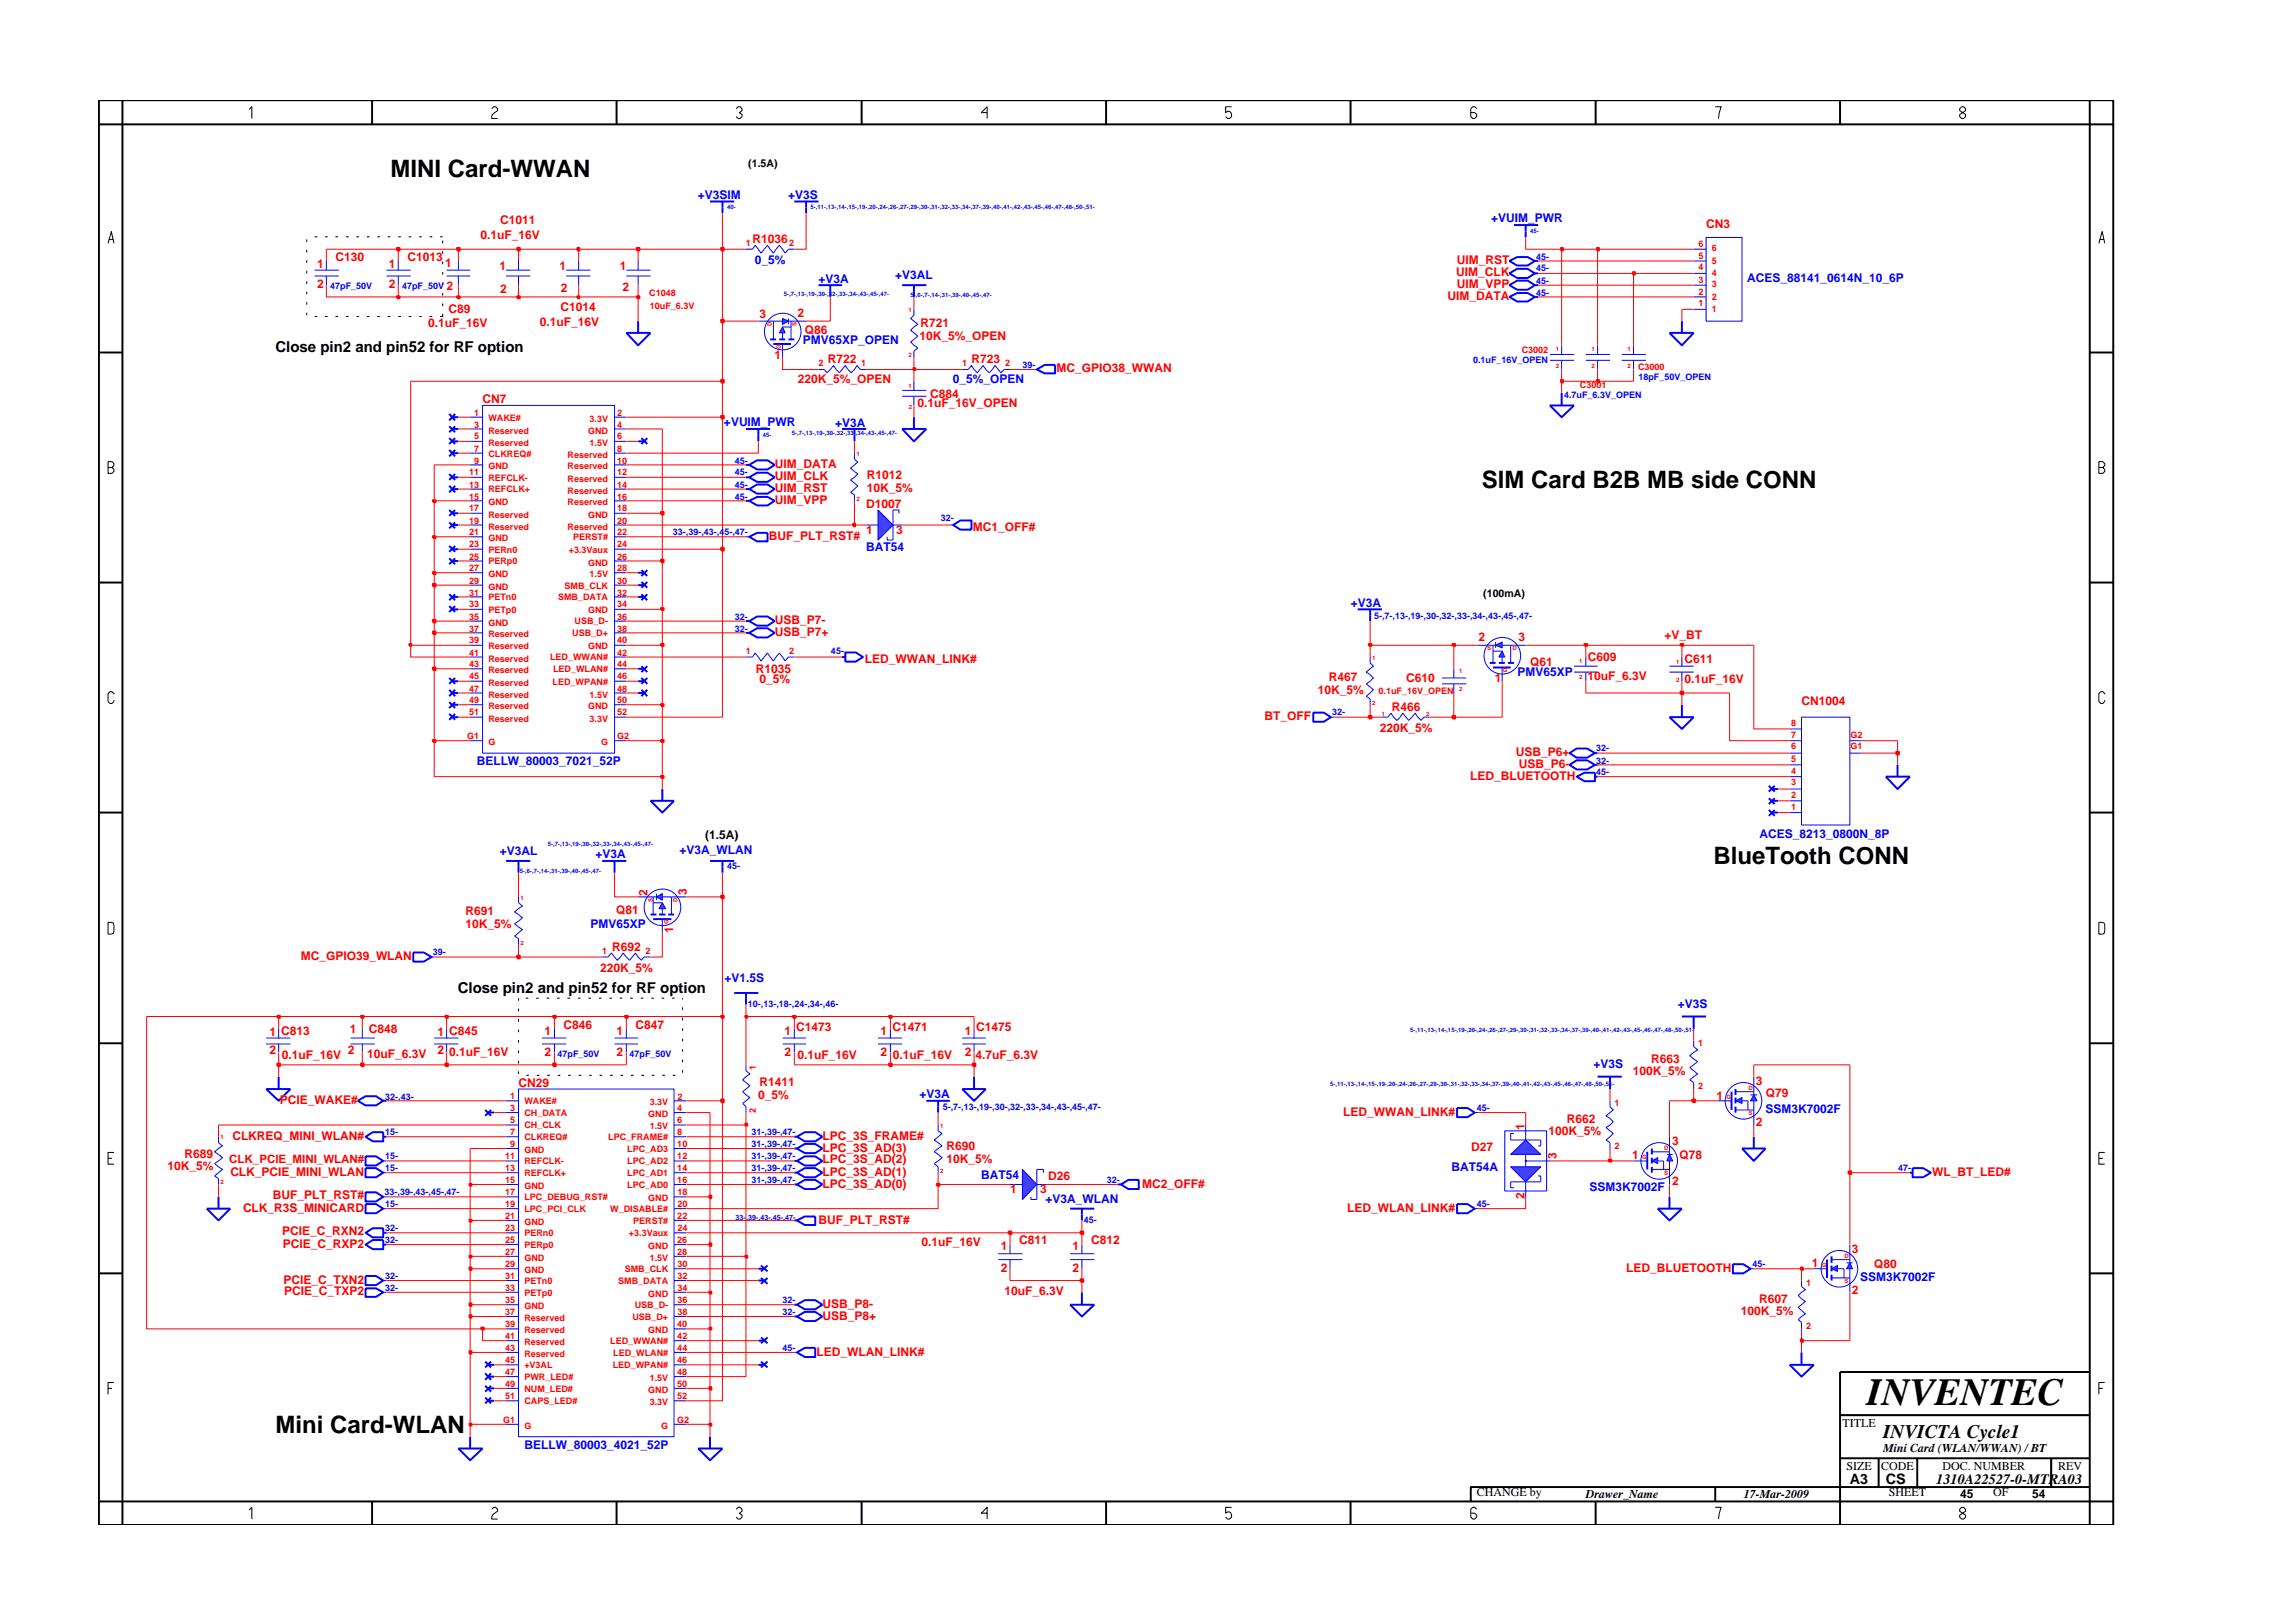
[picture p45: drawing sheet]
<svg xmlns="http://www.w3.org/2000/svg" width="297mm" height="210mm" viewBox="0 0 297 210" stroke-linecap="round" stroke-linejoin="round" font-family="sans-serif">
<defs><g id="words">
<text font-size="5" x="241.8" y="182">INVENTEC</text>
<g font-size="3.1">
<text x="50.6" y="22.9">MINI Card-WWAN</text>
<text x="192" y="63.2">SIM Card B2B MB side CONN</text>
<text x="222" y="111.9">BlueTooth CONN</text>
<text x="35.7" y="185.7">Mini Card-WLAN</text>
</g>
<text font-size="2.5" x="244" y="186.3">INVICTA Cycle1</text>
<g font-size="1.9">
<text x="35.7" y="45.6">Close pin2 and pin52 for RF option</text>
<text x="59.3" y="128.7">Close pin2 and pin52 for RF option</text>
<text x="239.6" y="192.2">A3</text>
<text x="244.3" y="192.3">CS</text>
<text x="250.8" y="192.2">1310A22527-0-MTRA03</text>
</g>
<g font-size="1.6" fill="#f00">
<text x="64.8" y="29.1">C1011</text>
<text x="221" y="29.6">CN3</text>
<text x="41.1" y="34.7">1</text>
<text x="43.5" y="33.9">C130</text>
<text x="50.4" y="34.7">1</text>
<text x="52.8" y="33.9">C1013</text>
<text x="57.7" y="34.6">1</text>
<text x="62.2" y="30.9">0.1uF_16V</text>
<text x="64.7" y="35">1</text>
<text x="72.5" y="35">1</text>
<text x="80.3" y="35">1</text>
<text x="97.5" y="31.5">R1036</text>
<text x="188.6" y="35.7">UIM_CLK</text>
<text x="188.7" y="34.2">UIM_RST</text>
<text x="41.1" y="37.3">2</text>
<text x="50.4" y="37.3">2</text>
<text x="57.9" y="37.5">2</text>
<text x="58.1" y="40.5">C89</text>
<text x="64.8" y="37.9">2</text>
<text x="72.6" y="40.3">C1014</text>
<text x="72.7" y="37.8">2</text>
<text x="80.6" y="37.7">2</text>
<text x="98.4" y="41.2">3</text>
<text x="103.3" y="41.1">2</text>
<text x="187.5" y="38.9">UIM_DATA</text>
<text x="188.7" y="37.4">UIM_VPP</text>
<text x="55.5" y="42.3">0.1uF_16V</text>
<text x="69.9" y="42.3">0.1uF_16V</text>
<text x="100.3" y="46.5">1</text>
<text x="104.3" y="43.3">Q86</text>
<text x="107.2" y="47">R722</text>
<text x="119.1" y="44.1">10K_5%_OPEN</text>
<text x="119.3" y="42.4">R721</text>
<text x="125.8" y="47">R723</text>
<text x="62.5" y="52.3">CN7</text>
<text x="103.4" y="49.6">220K_5%_OPEN</text>
<text x="118.9" y="52.8">0.1uF_16V_OPEN</text>
<text x="120.5" y="51.6">C884</text>
<text x="136.8" y="48.2">MC_GPIO38_WWAN</text>
<text x="100.4" y="60.6">UIM_DATA</text>
<text x="100.4" y="62.2">UIM_CLK</text>
<text x="100.4" y="63.8">UIM_RST</text>
<text x="100.4" y="65.3">UIM_VPP</text>
<text x="112.2" y="65.8">D1007</text>
<text x="112.3" y="62.1">R1012</text>
<text x="112.3" y="63.8">10K_5%</text>
<text x="99.6" y="70">BUF_PLT_RST#</text>
<text x="112.2" y="69.2">1</text>
<text x="116.1" y="69.2">3</text>
<text x="126" y="68.8">MC1_OFF#</text>
<text x="100.4" y="82.4">USB_P7+</text>
<text x="100.4" y="80.9">USB_P7-</text>
<text x="191.5" y="83.1">2</text>
<text x="196.7" y="83.1">3</text>
<text x="215.6" y="82.8">+V_BT</text>
<text x="97.9" y="87.2">R1035</text>
<text x="98.4" y="88.5">0_5%</text>
<text x="112" y="85.9">LED_WWAN_LINK#</text>
<text x="170.7" y="89.9">10K_5%</text>
<text x="172.2" y="88.2">R467</text>
<text x="182.1" y="88.3">C610</text>
<text x="193.7" y="88.4">1</text>
<text x="198.2" y="86.2">Q61</text>
<text x="205.7" y="88.1">10uF_6.3V</text>
<text x="205.7" y="85.7">C609</text>
<text x="218.2" y="85.9">C611</text>
<text x="218.2" y="88.4">0.1uF_16V</text>
<text x="163.8" y="93.2">BT_OFF</text>
<text x="178.7" y="94.9">220K_5%</text>
<text x="180.3" y="92.1">R466</text>
<text x="233.4" y="91.3">CN1004</text>
<text x="190.4" y="101">LED_BLUETOOTH</text>
<text x="196.4" y="97.9">USB_P6+</text>
<text x="196.8" y="99.5">USB_P6-</text>
<text x="60.3" y="118.5">R691</text>
<text x="79.8" y="118.5">Q81</text>
<text x="83.9" y="116" transform="rotate(-90 83.9 116)">2</text>
<text x="89" y="115.9" transform="rotate(-90 89 115.9)">3</text>
<text x="39" y="124.3">MC_GPIO39_WLAN</text>
<text x="60.3" y="120.2">10K_5%</text>
<text x="77.7" y="125.9">220K_5%</text>
<text x="79.3" y="123.2">R692</text>
<text x="87.2" y="120.9" transform="rotate(-90 87.2 120.9)">1</text>
<text x="34.9" y="134.2">1 C813</text>
<text x="34.9" y="136.6">2</text>
<text x="36.5" y="137.2">0.1uF_16V</text>
<text x="45.1" y="136.6">2</text>
<text x="45.3" y="133.8">1</text>
<text x="47.6" y="137">10uF_6.3V</text>
<text x="47.8" y="133.8">C848</text>
<text x="56.7" y="134.2">1 C845</text>
<text x="56.7" y="136.6">2</text>
<text x="58.2" y="136.8">0.1uF_16V</text>
<text x="70.5" y="134.1">1</text>
<text x="70.5" y="136.7">2</text>
<text x="73" y="133.3">C846</text>
<text x="79.9" y="134.1">1</text>
<text x="79.9" y="136.7">2</text>
<text x="82.3" y="133.3">C847</text>
<text x="101.6" y="134.1">1</text>
<text x="101.6" y="136.7">2</text>
<text x="103.2" y="133.5">C1473</text>
<text x="103.3" y="137.2">0.1uF_16V</text>
<text x="114.1" y="134.1">1</text>
<text x="114.1" y="136.7">2</text>
<text x="115.6" y="133.5">C1471</text>
<text x="115.6" y="137.2">0.1uF_16V</text>
<text x="125" y="134.1">1</text>
<text x="125" y="136.7">2</text>
<text x="126.4" y="137.2">4.7uF_6.3V</text>
<text x="126.4" y="133.5">C1475</text>
<text x="213.9" y="137.7">R663</text>
<text x="36.2" y="143">PCIE_WAKE#</text>
<text x="67.2" y="140.8">CN29</text>
<text x="98.2" y="142.4">0_5%</text>
<text x="98.4" y="140.6">R1411</text>
<text x="211.5" y="139.3">100K_5%</text>
<text x="222.4" y="142.4">1</text>
<text x="227.4" y="140.6">3</text>
<text x="228.7" y="142.1">Q79</text>
<text x="23.9" y="150">R689</text>
<text x="30.1" y="147.7">CLKREQ_MINI_WLAN#</text>
<text x="106.5" y="147.7">LPC_3S_FRAME#</text>
<text x="106.5" y="149.2">LPC_3S_AD(3)</text>
<text x="122.6" y="149">R690</text>
<text x="174" y="144.5">LED_WWAN_LINK#</text>
<text x="190.6" y="149.1">D27</text>
<text x="197.5" y="146.3" transform="rotate(-90 197.5 146.3)">1</text>
<text x="200.6" y="147.1">100K_5%</text>
<text x="203" y="145.5">R662</text>
<text x="216.6" y="148.4">3</text>
<text x="227.4" y="145.8">2</text>
<text x="21.7" y="151.6">10K_5%</text>
<text x="29.8" y="152.3">CLK_PCIE_MINI_WLAN</text>
<text x="35.4" y="155.4">BUF_PLT_RST#</text>
<text x="106.5" y="150.7">LPC_3S_AD(2)</text>
<text x="106.5" y="152.3">LPC_3S_AD(1)</text>
<text x="106.5" y="153.9">LPC_3S_AD(0)</text>
<text x="122.6" y="150.7">10K_5%</text>
<text x="130.8" y="154.6">1</text>
<text x="134.7" y="154.6">3</text>
<text x="135.8" y="152.9">D26</text>
<text x="147.9" y="153.9">MC2_OFF#</text>
<text x="197.5" y="155.3" transform="rotate(-90 197.5 155.3)">2</text>
<text x="201.6" y="150.2" transform="rotate(-90 201.6 150.2)">3</text>
<text x="211.4" y="150.1">1</text>
<text x="216.6" y="153.5">2</text>
<text x="217.6" y="150.1">Q78</text>
<text x="250.3" y="152.3">WL_BT_LED#</text>
<text x="31.5" y="157">CLK_R3S_MINICARD</text>
<text x="36.6" y="160">PCIE_C_RXN2</text>
<text x="36.7" y="161.6">PCIE_C_RXP2</text>
<text x="106" y="158.5">BUF_PLT_RST#</text>
<text x="119.4" y="161.4">0.1uF_16V</text>
<text x="129.6" y="162">1</text>
<text x="132" y="161.2">C811</text>
<text x="138.9" y="162">1</text>
<text x="141.3" y="161.2">C812</text>
<text x="174.5" y="157">LED_WLAN_LINK#</text>
<text x="36.7" y="166.3">PCIE_C_TXN2</text>
<text x="36.8" y="167.8">PCIE_C_TXP2</text>
<text x="129.6" y="164.8">2</text>
<text x="130.1" y="167.7">10uF_6.3V</text>
<text x="138.9" y="164.8">2</text>
<text x="210.7" y="164.8">LED_BLUETOOTH</text>
<text x="234.7" y="164.2">1</text>
<text x="239.9" y="162.3">3</text>
<text x="239.9" y="167.6">2</text>
<text x="242.8" y="164.3">Q80</text>
<text x="106.5" y="169.4">USB_P8-</text>
<text x="106.5" y="171">USB_P8+</text>
<text x="225.5" y="170.4">100K_5%</text>
<text x="227.9" y="168.8">R607</text>
<text x="105.8" y="175.6">LED_WLAN_LINK#</text>
</g>
<g font-size="1.6" fill="#00f">
<text x="90.4" y="25.8">+V3SIM</text>
<text x="102.1" y="25.8">+V3S</text>
<text x="193.2" y="28.8">+VUIM_PWR</text>
<text x="97.8" y="34.2">0_5%</text>
<text x="106" y="36.7">+V3A</text>
<text x="116" y="36.2">+V3AL</text>
<text x="226.3" y="36.6">ACES_88141_0614N_10_6P</text>
<text x="104" y="44.6">PMV65XP_OPEN</text>
<text x="123.4" y="49.6">0_5%_OPEN</text>
<text x="93.8" y="55.2">+VUIM_PWR</text>
<text x="108.2" y="55.3">+V3A</text>
<text x="112.2" y="71.4">BAT54</text>
<text x="175" y="78.6">+V3A</text>
<text x="196.6" y="87.6">PMV65XP</text>
<text x="61.8" y="99.1">BELLW_80003_7021_52P</text>
<text x="64.7" y="110.8">+V3AL</text>
<text x="77.1" y="111.2">+V3A</text>
<text x="88" y="110.7">+V3A_WLAN</text>
<text x="227.9" y="108.5">ACES_8213_0800N_8P</text>
<text x="76.5" y="120.2">PMV65XP</text>
<text x="93.9" y="127.3">+V1.5S</text>
<text x="217.3" y="130.6">+V3S</text>
<text x="119.1" y="142.3">+V3A</text>
<text x="206.4" y="138.4">+V3S</text>
<text x="228.7" y="144.1">SSM3K7002F</text>
<text x="127.1" y="152.7">BAT54</text>
<text x="135.4" y="155.8">+V3A_WLAN</text>
<text x="188" y="151.8">BAT54A</text>
<text x="205.9" y="154.3">SSM3K7002F</text>
<text x="241" y="166">SSM3K7002F</text>
<text x="67.9" y="187.6">BELLW_80003_4021_52P</text>
</g>
<g font-size="1.6">
<text x="91.3" y="108.6">(1.5A)</text>
<text x="238.7" y="184.8">TITLE</text>
<text x="239.2" y="190.4">SIZE</text>
<text x="243.7" y="190.4">CODE</text>
<text x="244" y="188.2">Mini Card (WLAN/WWAN) / BT</text>
<text x="251.6" y="190.4">DOC. NUMBER</text>
<text x="266.6" y="190.4">REV</text>
<text x="191.3" y="193.9">CHANGE by</text>
<text x="205.4" y="194.1">Drawer_Name</text>
<text x="225.9" y="194.1">17-Mar-2009</text>
<text x="244.7" y="193.9">SHEET</text>
<text x="253.9" y="194.1">45</text>
<text x="258.2" y="193.9">OF</text>
<text x="263.3" y="194.1">54</text>
</g>
<text font-size="1.5" fill="#f00" x="29.7" y="150.7">CLK_PCIE_MINI_WLAN#</text>
<g font-size="1.4">
<text x="96.9" y="21.6">(1.5A)</text>
<text x="192.2" y="77.3">(100mA)</text>
</g>
<g font-size="1.2" fill="#f00">
<text x="96.6" y="31.9">1</text>
<text x="102.3" y="31.9">2</text>
<text x="220" y="33.5">5</text>
<text x="220" y="32">6</text>
<text x="220" y="35">4</text>
<text x="221.8" y="34.2">5</text>
<text x="221.8" y="32.6">6</text>
<text x="221.8" y="35.7">4</text>
<text x="84.1" y="38.3">C1048</text>
<text x="84.2" y="40">10uF_6.3V</text>
<text x="220" y="39.7">1</text>
<text x="220" y="38.2">2</text>
<text x="220" y="36.6">3</text>
<text x="221.8" y="40.4">1</text>
<text x="221.8" y="38.8">2</text>
<text x="221.8" y="37.2">3</text>
<text x="106" y="47.4">2</text>
<text x="111.6" y="47.4">1</text>
<text x="124.7" y="47.4">1</text>
<text x="130.2" y="47.4">2</text>
<text x="197.1" y="45.7">C3002</text>
<text x="212.2" y="48">C3000</text>
<text x="61.4" y="53.9">1</text>
<text x="80" y="53.9">2</text>
<text x="204.7" y="50.3">C3001</text>
<text x="61.4" y="58.5">7</text>
<text x="61.4" y="56.9">5</text>
<text x="61.4" y="55.4">3</text>
<text x="63.3" y="54.5">WAKE#</text>
<text x="63.3" y="59.1">CLKREQ#</text>
<text x="63.3" y="57.8">Reserved</text>
<text x="63.3" y="56.2">Reserved</text>
<text x="73.5" y="59.3">Reserved</text>
<text x="76.2" y="56.2">GND</text>
<text x="76.4" y="57.8">1.5V</text>
<text x="76.4" y="54.6">3.3V</text>
<text x="80" y="56.9">6</text>
<text x="80" y="58.5">8</text>
<text x="80" y="55.4">4</text>
<text x="60.8" y="63.2">13</text>
<text x="60.8" y="61.6">11</text>
<text x="60.8" y="64.7">15</text>
<text x="61.4" y="60.1">9</text>
<text x="63.3" y="63.8">REFCLK+</text>
<text x="63.3" y="62.3">REFCLK-</text>
<text x="63.3" y="60.8">GND</text>
<text x="63.3" y="65.5">GND</text>
<text x="73.5" y="60.8">Reserved</text>
<text x="73.5" y="62.4">Reserved</text>
<text x="73.5" y="65.5">Reserved</text>
<text x="73.5" y="64">Reserved</text>
<text x="80" y="60.1">10</text>
<text x="80" y="64.7">16</text>
<text x="80" y="61.6">12</text>
<text x="80" y="63.2">14</text>
<text x="60.8" y="70.9">23</text>
<text x="60.8" y="66.2">17</text>
<text x="60.8" y="69.4">21</text>
<text x="60.8" y="67.8">19</text>
<text x="63.3" y="71.6">PERn0</text>
<text x="63.3" y="67.1">Reserved</text>
<text x="63.3" y="70.1">GND</text>
<text x="63.3" y="68.6">Reserved</text>
<text x="73.5" y="68.6">Reserved</text>
<text x="73.7" y="71.6">+3.3Vaux</text>
<text x="74.2" y="70">PERST#</text>
<text x="76.2" y="67.1">GND</text>
<text x="80" y="70.9">24</text>
<text x="80" y="69.4">22</text>
<text x="80" y="67.8">20</text>
<text x="80" y="66.2">18</text>
<text x="60.8" y="72.5">25</text>
<text x="60.8" y="77.2">31</text>
<text x="60.8" y="74">27</text>
<text x="60.8" y="75.6">29</text>
<text x="63.3" y="73.1">PERp0</text>
<text x="63.3" y="77.8">PETn0</text>
<text x="63.3" y="74.8">GND</text>
<text x="63.3" y="76.4">GND</text>
<text x="72.3" y="77.8">SMB_DATA</text>
<text x="73.1" y="76.2">SMB_CLK</text>
<text x="76.2" y="73.3">GND</text>
<text x="76.4" y="74.8">1.5V</text>
<text x="80" y="75.6">30</text>
<text x="80" y="77.2">32</text>
<text x="80" y="74">28</text>
<text x="80" y="72.5">26</text>
<text x="60.8" y="78.7">33</text>
<text x="60.8" y="80.3">35</text>
<text x="60.8" y="81.8">37</text>
<text x="60.8" y="83.3">39</text>
<text x="63.3" y="79.4">PETp0</text>
<text x="63.3" y="81.1">GND</text>
<text x="63.3" y="82.6">Reserved</text>
<text x="74.1" y="82.4">USB_D+</text>
<text x="74.4" y="80.9">USB_D-</text>
<text x="76.2" y="79.4">GND</text>
<text x="80" y="81.8">38</text>
<text x="80" y="80.3">36</text>
<text x="80" y="78.7">34</text>
<text x="80" y="83.3">40</text>
<text x="60.8" y="84.9">41</text>
<text x="60.8" y="86.5">43</text>
<text x="60.8" y="88">45</text>
<text x="60.8" y="89.6">47</text>
<text x="63.3" y="84.1">Reserved</text>
<text x="63.3" y="85.7">Reserved</text>
<text x="63.3" y="87.2">Reserved</text>
<text x="63.3" y="88.8">Reserved</text>
<text x="71.3" y="85.6">LED_WWAN#</text>
<text x="71.6" y="88.7">LED_WPAN#</text>
<text x="71.6" y="87.1">LED_WLAN#</text>
<text x="76.2" y="84.1">GND</text>
<text x="80" y="86.5">44</text>
<text x="80" y="88">46</text>
<text x="80" y="84.9">42</text>
<text x="80" y="89.6">48</text>
<text x="96.6" y="84.7">1</text>
<text x="102.3" y="84.7">2</text>
<text x="178.6" y="89.9">0.1uF_16V_OPEN</text>
<text x="60.5" y="95.8">G1</text>
<text x="60.8" y="91.1">49</text>
<text x="60.8" y="92.7">51</text>
<text x="63.3" y="90.4">Reserved</text>
<text x="63.3" y="91.9">Reserved</text>
<text x="63.3" y="93.5">Reserved</text>
<text x="76.2" y="91.9">GND</text>
<text x="76.4" y="90.4">1.5V</text>
<text x="76.4" y="93.5">3.3V</text>
<text x="80" y="95.8">G2</text>
<text x="80" y="91.1">50</text>
<text x="80" y="92.7">52</text>
<text x="232" y="94">8</text>
<text x="232" y="95.6">7</text>
<text x="239.7" y="95.6">G2</text>
<text x="63.3" y="96.5">G</text>
<text x="77.9" y="96.5">G</text>
<text x="232" y="101.7">3</text>
<text x="232" y="100.2">4</text>
<text x="232" y="98.7">5</text>
<text x="232" y="97.1">6</text>
<text x="239.7" y="97.1">G1</text>
<text x="232" y="104.9">1</text>
<text x="232" y="103.4">2</text>
<text x="78" y="123.6">1</text>
<text x="83.6" y="123.6">2</text>
<text x="220" y="135.5">1</text>
<text x="66.1" y="142.4">1</text>
<text x="66.1" y="144">3</text>
<text x="67.9" y="143">WAKE#</text>
<text x="84.2" y="143.2">3.3V</text>
<text x="87.7" y="144">4</text>
<text x="87.7" y="142.4">2</text>
<text x="97.9" y="138.6" transform="rotate(-90 97.9 138.6)">1</text>
<text x="209.2" y="143.3">1</text>
<text x="220" y="141.1">2</text>
<text x="66.1" y="148.6">9</text>
<text x="66.1" y="145.5">5</text>
<text x="66.1" y="147.1">7</text>
<text x="67.9" y="149.4">GND</text>
<text x="67.9" y="146.2">CH_CLK</text>
<text x="67.9" y="144.6">CH_DATA</text>
<text x="67.9" y="147.7">CLKREQ#</text>
<text x="78.8" y="147.7">LPC_FRAME#</text>
<text x="81.2" y="149.2">LPC_AD3</text>
<text x="84" y="144.7">GND</text>
<text x="84.2" y="146.2">1.5V</text>
<text x="87.7" y="145.5">6</text>
<text x="87.7" y="148.6">10</text>
<text x="87.7" y="147.1">8</text>
<text x="97.9" y="144.1" transform="rotate(-90 97.9 144.1)">2</text>
<text x="209.2" y="148.8">2</text>
<text x="65.4" y="154.8">17</text>
<text x="65.4" y="151.8">13</text>
<text x="65.4" y="150.1">11</text>
<text x="65.4" y="153.3">15</text>
<text x="67.9" y="155.5">LPC_DEBUG_RST#</text>
<text x="67.9" y="152.4">REFCLK+</text>
<text x="67.9" y="150.8">REFCLK-</text>
<text x="67.9" y="154">GND</text>
<text x="81.2" y="153.9">LPC_AD0</text>
<text x="81.2" y="152.4">LPC_AD1</text>
<text x="81.2" y="150.8">LPC_AD2</text>
<text x="84" y="155.6">GND</text>
<text x="87.7" y="153.3">16</text>
<text x="87.7" y="151.8">14</text>
<text x="87.7" y="150.1">12</text>
<text x="87.7" y="154.8">18</text>
<text x="65.4" y="156.4">19</text>
<text x="65.4" y="159.5">23</text>
<text x="65.4" y="161.1">25</text>
<text x="65.5" y="157.9">21</text>
<text x="67.9" y="157">LPC_PCI_CLK</text>
<text x="67.9" y="160.1">PERn0</text>
<text x="67.9" y="161.7">PERp0</text>
<text x="67.9" y="158.7">GND</text>
<text x="79" y="157">W_DISABLE#</text>
<text x="81.5" y="160.1">+3.3Vaux</text>
<text x="82" y="158.5">PERST#</text>
<text x="84" y="161.8">GND</text>
<text x="87.7" y="161.1">26</text>
<text x="87.7" y="157.9">22</text>
<text x="87.7" y="156.4">20</text>
<text x="87.7" y="159.5">24</text>
<text x="65.4" y="162.6">27</text>
<text x="65.4" y="164.2">29</text>
<text x="65.4" y="165.7">31</text>
<text x="65.4" y="167.2">33</text>
<text x="67.9" y="163.3">GND</text>
<text x="67.9" y="165">GND</text>
<text x="67.9" y="166.3">PETn0</text>
<text x="67.9" y="167.9">PETp0</text>
<text x="80.1" y="166.3">SMB_DATA</text>
<text x="80.9" y="164.8">SMB_CLK</text>
<text x="84.2" y="163.3">1.5V</text>
<text x="87.7" y="162.6">28</text>
<text x="87.7" y="167.2">34</text>
<text x="87.7" y="164.2">30</text>
<text x="87.7" y="165.7">32</text>
<text x="234" y="166.6">1</text>
<text x="65.4" y="173.5">41</text>
<text x="65.4" y="168.9">35</text>
<text x="65.4" y="170.4">37</text>
<text x="65.4" y="171.9">39</text>
<text x="67.9" y="169.6">GND</text>
<text x="67.9" y="171.1">Reserved</text>
<text x="67.9" y="172.7">Reserved</text>
<text x="81.9" y="171">USB_D+</text>
<text x="82.2" y="169.5">USB_D-</text>
<text x="84" y="172.7">GND</text>
<text x="84" y="168">GND</text>
<text x="87.7" y="171.9">40</text>
<text x="87.7" y="173.5">42</text>
<text x="87.7" y="170.4">38</text>
<text x="87.7" y="168.9">36</text>
<text x="234" y="172.2">2</text>
<text x="65.4" y="175">43</text>
<text x="65.4" y="179.7">49</text>
<text x="65.4" y="178.2">47</text>
<text x="65.4" y="176.6">45</text>
<text x="67.9" y="174.3">Reserved</text>
<text x="67.9" y="175.8">Reserved</text>
<text x="67.9" y="178.8">PWR_LED#</text>
<text x="67.9" y="177.3">+V3AL</text>
<text x="79" y="174.1">LED_WWAN#</text>
<text x="79.4" y="177.3">LED_WPAN#</text>
<text x="79.4" y="175.6">LED_WLAN#</text>
<text x="84.2" y="178.9">1.5V</text>
<text x="87.7" y="176.6">46</text>
<text x="87.7" y="178.2">48</text>
<text x="87.7" y="179.7">50</text>
<text x="87.7" y="175">44</text>
<text x="65.2" y="184.3">G1</text>
<text x="65.4" y="181.2">51</text>
<text x="67.9" y="180.3">NUM_LED#</text>
<text x="67.9" y="181.9">CAPS_LED#</text>
<text x="67.9" y="185.1">G</text>
<text x="84" y="180.5">GND</text>
<text x="84.2" y="182.1">3.3V</text>
<text x="85.7" y="185.1">G</text>
<text x="87.7" y="181.2">52</text>
<text x="87.7" y="184.3">G2</text>
</g>
<g font-size="1.2" fill="#00f">
<text x="199" y="33.6">45-</text>
<text x="199" y="35.2">45-</text>
<text x="42.8" y="37.4">47pF_50V</text>
<text x="52.1" y="37.4">47pF_50V</text>
<text x="199" y="36.8">45-</text>
<text x="199" y="38.3">45-</text>
<text x="132.5" y="47.6">39-</text>
<text x="190.8" y="47">0.1uF_16V_OPEN</text>
<text x="202.6" y="51.5">4.7uF_6.3V_OPEN</text>
<text x="212.2" y="49.2">18pF_50V_OPEN</text>
<text x="95.2" y="64.7">45-</text>
<text x="95.2" y="63.2">45-</text>
<text x="95.2" y="60.1">45-</text>
<text x="95.2" y="61.6">45-</text>
<text x="87.2" y="69.4">33-,39-,43-,45-,47-</text>
<text x="121.9" y="67.5">32-</text>
<text x="95.2" y="80.3">32-</text>
<text x="95.2" y="81.8">32-</text>
<text x="178" y="80.2">5-,7-,13-,19-,30-,32-,33-,34-,43-,45-,47-</text>
<text x="107.6" y="84.7">45-</text>
<text x="172.6" y="92.7">32-</text>
<text x="206.8" y="100.4">45-</text>
<text x="206.8" y="98.9">32-</text>
<text x="206.8" y="97.3">32-</text>
<text x="94.2" y="112.6">45-</text>
<text x="56.1" y="123.7">39-</text>
<text x="96.9" y="130.4">10-,13-,18-,24-,34-,46-</text>
<text x="72.2" y="136.9">47pF_50V</text>
<text x="81.6" y="136.9">47pF_50V</text>
<text x="49.9" y="142.4">32-,43-</text>
<text x="122.1" y="143.8">5-,7-,13-,19-,30-,32-,33-,34-,43-,45-,47-</text>
<text x="191.3" y="144">45-</text>
<text x="49.9" y="147.1">15-</text>
<text x="97.4" y="148.6">31-,39-,47-</text>
<text x="97.4" y="147.1">31-,39-,47-</text>
<text x="49.8" y="154.8">33-,39-,43-,45-,47-</text>
<text x="49.9" y="151.8">15-</text>
<text x="49.9" y="150.1">15-</text>
<text x="97.4" y="150.1">31-,39-,47-</text>
<text x="97.4" y="151.8">31-,39-,47-</text>
<text x="97.4" y="153.3">31-,39-,47-</text>
<text x="143.4" y="153.3">32-</text>
<text x="245.9" y="151.8">47-</text>
<text x="49.9" y="161.1">32-</text>
<text x="49.9" y="156.4">15-</text>
<text x="49.9" y="159.5">32-</text>
<text x="140.4" y="158.5">45-</text>
<text x="191.3" y="156.4">45-</text>
<text x="49.9" y="165.7">32-</text>
<text x="49.9" y="167.2">32-</text>
<text x="227" y="164.2">45-</text>
<text x="101.4" y="170.4">32-</text>
<text x="101.4" y="168.9">32-</text>
<text x="101.4" y="175">45-</text>
</g>
<text font-size=".9" fill="#00f" x="95.3" y="158">33-,39-,43-,45-,47-</text>
<g font-size=".8" fill="#00f">
<text x="94.2" y="27">40-</text>
<text x="105" y="27.1">5-,11-,13-,14-,15-,19-,20-,24-,26-,27-,29-,30-,31-,32-,33-,34-,37-,39-,40-,41-,42-,43-,45-,46-,47-,48-,50-,51-</text>
<text x="198.2" y="30.2">45-</text>
<text x="101.5" y="38.3">5-,7-,13-,19-,30-,32-,33-,34-,43-,45-,47-</text>
<text x="117.9" y="38.5">5-,6-,7-,14-,31-,39-,40-,45-,47-</text>
<text x="98.8" y="56.6">45-</text>
<text x="102.6" y="56.4">5-,7-,13-,19-,30-,32-,33-,34-,43-,45-,47-</text>
<text x="67.3" y="113.1">5-,6-,7-,14-,31-,39-,40-,45-,47-</text>
<text x="71" y="109.6">5-,7-,13-,19-,30-,32-,33-,34-,43-,45-,47-</text>
<text x="182.7" y="133.6">5-,11-,13-,14-,15-,19-,20-,24-,26-,27-,29-,30-,31-,32-,33-,34-,37-,39-,40-,41-,42-,43-,45-,46-,47-,48-,50-,51-</text>
<text x="172.3" y="140.7">5-,11-,13-,14-,15-,19-,20-,24-,26-,27-,29-,30-,31-,32-,33-,34-,37-,39-,40-,41-,42-,43-,45-,46-,47-,48-,50-,51-</text>
</g>
<g font-size=".8" fill="#f00">
<text x="117.7" y="40.4">1</text>
<text x="100" y="42.3" transform="rotate(-90 100 42.3)">D</text>
<text x="101.2" y="45.2" transform="rotate(-90 101.2 45.2)">G</text>
<text x="103.2" y="42.3" transform="rotate(-90 103.2 42.3)">S</text>
<text x="117.7" y="46.3">2</text>
<text x="201.5" y="45.5">1</text>
<text x="201.5" y="47.6">2</text>
<text x="206.2" y="45.5">1</text>
<text x="206.2" y="47.6">2</text>
<text x="210.8" y="45.5">1</text>
<text x="210.8" y="47.6">2</text>
<text x="117.7" y="50.2">1</text>
<text x="117.7" y="53">2</text>
<text x="110.9" y="59.1">1</text>
<text x="110.9" y="64.9">2</text>
<text x="177.7" y="85.5">1</text>
<text x="189" y="87.2">1</text>
<text x="189" y="89.5">2</text>
<text x="192.6" y="84.2">S</text>
<text x="194.7" y="87">G</text>
<text x="195.9" y="84.2">D</text>
<text x="204.6" y="85.9">1</text>
<text x="204.6" y="88">2</text>
<text x="217.1" y="86">1</text>
<text x="217.1" y="88.3">2</text>
<text x="177.7" y="91.3">2</text>
<text x="179" y="92.7">1</text>
<text x="184.8" y="92.7">2</text>
<text x="67.4" y="116.5">1</text>
<text x="84.6" y="116.9" transform="rotate(-90 84.6 116.9)">S</text>
<text x="86.6" y="119.7" transform="rotate(-90 86.6 119.7)">G</text>
<text x="87.8" y="116.9" transform="rotate(-90 87.8 116.9)">D</text>
<text x="67.4" y="122.4">2</text>
<text x="223.6" y="142.4">G</text>
<text x="226.5" y="141.2">D</text>
<text x="28.6" y="147.6">1</text>
<text x="121.8" y="146.1">1</text>
<text x="215.6" y="149">D</text>
<text x="226.5" y="144.4">S</text>
<text x="28.6" y="153.4">2</text>
<text x="121.8" y="151.9">2</text>
<text x="212.7" y="150.2">G</text>
<text x="215.6" y="152.2">S</text>
<text x="236" y="164.2">G</text>
<text x="239" y="166.2">S</text>
<text x="239" y="163">D</text>
</g>
</g></defs>
<g fill="none" stroke="#00f" stroke-width=".13">
<path d="M81.1 35h3.2M81.1 35.8h3.2M82.7 33.8v1.2M82.7 35.8v1.1M34.5 135.2h3.1M34.5 134.5h3.1M36.1 133.3v1.2M36.1 135.2v1.1M222.5 142.6h1.8M138.6 162.4h3.2M138.6 163.2h3.2M140.2 161.2v1.2"/>
<path d="M140.2 163.2v1.2"/>
</g>
<path d="M58.2 72.3l.8 .8M58.2 66.1l.8 .7M58.6 72.7h.8M58.6 66.5h.8M59 72.3l-.8 .8M59 66.1l-.8 .7M36.1 139.5v1.6M34.5 141.1h3.1l-1.5 1.5zM224.3 141.4v2.4" fill="none" stroke="#00f" stroke-width=".25"/>
<path d="M227.2 141.8l.4 .8h-.8z" fill="#3c3cc8"/>
<path d="M226.8 141.8h.8M227.2 141.8l.4 .8h-.8z" fill="none" stroke="#00f" stroke-width=".13"/>
<path d="M224.8 142.6l.9-.4v.7z" fill="#3c3cc8"/>
<g fill="none" stroke="#00f" stroke-width=".13">
<path d="M101.4 44.6v1.7M118.4 40.1v.7l-.4 .5 .9 .7-.9 .8 .9 .7-.9 .8 .9 .8-.5 .4v.8M96.6 69.5h.5M179 92.9h.8l.4-.5 .8 .9 .7-.9 .8 .9 .8-.9 .8 .9 .3-.4h.8M203.9 86.3h3.1M203.9 87.1h3.1M205.4 85.1v1.2M205.4 87.1v1.2M227.2 139.5v2.3M49.6 155.1h.5M224.8 142.6l.9-.4v.7zM224.8 143.8h2.4"/>
<path d="M224.8 141.4h2.4M225.7 142.6h.7v1.2M227.2 142.6v3.1"/>
<circle cx="225.9" cy="142.6" r="2.37"/>
</g>
<g fill="none" stroke="#00f" stroke-width=".25">
<path d="M195.5 36.9l1-.5h1.4l.9 .5-.9 .6h-1.4zM198.8 36.9h.4M58.2 55.2l.8 .8M58.6 55.6h.8M59 55.2l-.8 .8M81.1 43.1h3.2l-1.6 1.6zM82.7 41.6v1.5M100.2 44.6h2.3M82.7 75.8h.7M83.1 75.4l.7 .7M83.8 75.4l-.7 .7M97.1 69.5l1-.5h1.3v1.1h-1.3z"/>
<path d="M58.2 89.4l.8 .8M58.6 89.8h.8M59 89.4l-.8 .8M109.1 85.1h.4M109.5 84.5h1.4l.9 .6-.9 .6h-1.4zM47.4 154.5h1.3l.9 .6-.9 .5h-1.3zM102.9 150.4h.3M103.2 150.4l1.1-.6h1.3l.9 .6-.9 .6h-1.3zM224.8 141.1v.7M224.8 142.2v.7M224.8 143.4v.7M98.2 173.7h.8"/>
<path d="M98.6 173.3l.8 .7M99.4 173.3l-.8 .7"/>
</g>
<path d="M101.4 41.3l.7 .3-.7 .4z" fill="#3c3cc8"/>
<path d="M101.4 41.3l.7 .3-.7 .4zM102.1 41.3v.7" fill="none" stroke="#00f" stroke-width=".13"/>
<path d="M101.4 42.4l.3 .7h-.7z" fill="#3c3cc8"/>
<g fill="none" stroke="#00f" stroke-width=".13">
<path d="M60.9 54h1.6M60.9 58.7h1.6M60.9 55.6h1.6M60.9 57.2h1.6M62.5 52.5h17.1v45.1h-17.1zM79.6 54h1.5M79.6 55.6h1.5M79.6 58.7h1.5M79.6 57.2h1.5M98.2 41.6h3.2M100.2 41.6v2.4M101.4 42.4l.3 .7h-.7z"/>
<path d="M101.4 42.4h1.1M101.4 43.1v.9M102.1 41.6h2.3M102.5 41.6v2.4M124.7 47.9h.7l.4-.5 .8 .9 .8-.9 .7 .9 .8-.9 .8 .9 .4-.4h.7M60.9 63.4h1.6M60.9 72.7h1.6M60.9 78.9h1.6M60.9 66.5h1.6M60.9 64.9h1.6M60.9 69.5h1.6M60.9 75.8h1.6"/>
<path d="M60.9 61.8h1.6M60.9 71.1h1.6M60.9 77.3h1.6M60.9 68h1.6M60.9 60.2h1.6M60.9 74.2h1.6M79.6 63.4h1.5M79.6 72.7h1.5M79.6 77.3h1.5M79.6 66.5h1.5M79.6 60.2h1.5M79.6 69.5h1.5"/>
<path d="M79.6 74.2h1.5M79.6 61.8h1.5M79.6 71.1h1.5M79.6 78.9h1.5M79.6 68h1.5M79.6 64.9h1.5M79.6 75.8h1.5M112.2 68h1.5M115.7 68h1.2M115.7 66.1v3.9M60.9 82h1.6M60.9 85.1h1.6"/>
<path d="M60.9 88.3h1.6M60.9 91.3h1.6M60.9 96h1.6M60.9 80.5h1.6M60.9 83.6h1.6M60.9 86.6h1.6M60.9 89.8h1.6M60.9 92.9h1.6M79.6 80.5h1.5M79.6 83.6h1.5M79.6 86.6h1.5M79.6 89.8h1.5"/>
<path d="M79.6 96h1.5M79.6 82h1.5M79.6 85.1h1.5M79.6 88.3h1.5M79.6 91.3h1.5M79.6 92.9h1.5M96.6 85.1h.9l.3-.5 .8 1 .8-1 .8 1 .8-1 .7 1 .4-.5h.8M55.9 124h.3M65.6 142.6h1.6M65.6 150.4h1.6M65.6 159.7h1.6M65.6 153.4h1.6"/>
<path d="M65.6 158.1h1.6M65.6 144.1h1.6M65.6 155.1h1.6M65.6 147.3h1.6M65.6 151.9h1.6M65.6 148.8h1.6M65.6 145.7h1.6M65.6 156.6h1.6M67.2 141.1h20.1v45h-20.1zM87.3 151.9h1.6M87.3 159.7h1.6M87.3 148.8h1.6"/>
<path d="M87.3 155.1h1.6M87.3 145.7h1.6M87.3 156.6h1.6M87.3 142.6h1.6M87.3 147.3h1.6M87.3 150.4h1.6M87.3 153.4h1.6M87.3 158.1h1.6M87.3 144.1h1.6M49.6 165.9h.5M65.6 165.9h1.6M65.6 164.4h1.6"/>
<path d="M65.6 170.5h1.6M65.6 173.7h1.6M65.6 176.8h1.6M65.6 179.9h1.6M65.6 161.2h1.6M65.6 167.4h1.6M65.6 162.8h1.6M65.6 169h1.6M65.6 172.2h1.6M65.6 175.2h1.6M65.6 178.3h1.6M87.3 167.4h1.6"/>
<path d="M87.3 164.4h1.6M87.3 170.5h1.6M87.3 173.7h1.6M87.3 176.8h1.6M87.3 179.9h1.6M87.3 161.2h1.6M87.3 165.9h1.6M87.3 162.8h1.6M87.3 169h1.6M87.3 172.2h1.6M87.3 175.2h1.6M87.3 178.3h1.6"/>
<path d="M102.9 175.2h.3M65.6 184.5h1.6M65.6 181.5h1.6M87.3 181.5h1.6M87.3 184.5h1.6"/>
<circle cx="101.4" cy="43" r="2.37"/>
</g>
<g fill="none" stroke="#00f" stroke-width=".25">
<path d="M106 36.9h3.1M107.6 36.9v1.6M58.2 56.8l.8 .7M58.6 57.2h.8M59 56.8l-.8 .7M99.8 44h.7M101 44h.7M102.1 44h.8M116.9 55.6h3.1l-1.6 1.6zM118.4 54v1.6M58.2 61.4l.8 .8M58.6 61.8h.8"/>
<path d="M59 61.4l-.8 .8M58.2 92.5l.8 .7M58.2 87.8l.8 .8M58.6 92.9h.8M58.6 88.3h.8M59 92.5l-.8 .7M59 87.8l-.8 .8M92 111.5h3.1M93.6 111.5v1.6M53.5 123.4h1.4l1 .6-1 .6h-1.4zM62.9 143.8l.7 .8M63.3 144.1h.7"/>
<path d="M63.6 143.8l-.7 .8M247.4 151.9h.4M247.8 151.3h1.3l1 .6-1 .6h-1.3zM47.4 165.3h1.3l.9 .6-.9 .6h-1.3zM62.9 176.4l.7 .8M63.3 176.8h.7M63.6 176.4l-.7 .8M98.2 164.4h.8M98.6 163.9l.8 .8M99.4 163.9l-.8 .8M103.2 175.2l1.1-.6h1.3v1.2h-1.3z"/>
</g>
<path d="M113.7 66.1l2 1.9-2 2z" fill="#3c3cc8"/>
<path d="M113.7 66.1l2 1.9-2 2zM114.9 69.5v.5h.8M115.7 66.1h.7v.4M194.6 86.5v1.8" fill="none" stroke="#00f" stroke-width=".13"/>
<path d="M193.4 86.5h2.3" fill="none" stroke="#00f" stroke-width=".25"/>
<path d="M193.7 83.6l.9-.4v.7z" fill="#3c3cc8"/>
<path d="M193.7 83.6l.9-.4v.7zM193.7 83.2v.7" fill="none" stroke="#00f" stroke-width=".13"/>
<path d="M194.6 84.4l.3 .7h-.7z" fill="#3c3cc8"/>
<g fill="none" stroke="#00f" stroke-width=".13">
<path d="M110.7 58.7v.8l.4 .4-.9 .7 .9 .8-.9 .8 .9 .7-.9 .9 .5 .3v.8M186.8 87.8h3.1M186.8 88.6h3.1M188.3 86.6v1.2M188.3 88.6v1.2M191.5 83.6h2.2M193.4 83.6v2.3M193.4 84.4h1.2M194.6 84.4l.3 .7h-.7zM194.6 83.6h3M194.6 85.1v.8M195.7 83.6v2.3"/>
<path d="M191 156.6h.5M235 164.4h1.7"/>
<circle cx="194.6" cy="84.9" r="2.37"/>
</g>
<path d="M193 85.9h.7M194.2 85.9h.7M195.4 85.9h.7M188.8 156h1.3l.9 .6-.9 .6h-1.3zM236.7 163.2v2.4" fill="none" stroke="#00f" stroke-width=".25"/>
<path d="M239.6 163.6l.4 .8h-.8z" fill="#3c3cc8"/>
<path d="M239.2 163.6h.8M239.6 163.6l.4 .8h-.8z" fill="none" stroke="#00f" stroke-width=".13"/>
<path d="M237.3 164.4l.7-.5v.8z" fill="#3c3cc8"/>
<g fill="none" stroke="#00f" stroke-width=".13">
<path d="M130.8 153.4h1.6M134.3 151.5v3.9M134.3 153.4h1.2M237.3 164.4l.7-.5v.8zM237.3 165.6h2.3M237.3 163.2h2.3M238 164.4h.9v1.2M239.6 161.2v2.4M239.6 164.4v3"/>
<circle cx="238.3" cy="164.4" r="2.37"/>
</g>
<path d="M237.3 162.8v.8M237.3 163.9v.8M237.3 165.1v.8" fill="none" stroke="#00f" stroke-width=".25"/>
<path d="M132.4 151.5l1.9 1.9-1.9 2z" fill="#3c3cc8"/>
<g fill="none" stroke="#00f" stroke-width=".13">
<path d="M40.8 35h3.1M40.8 35.8h3.1M42.3 33.8v1.2M42.3 35.8v1.1M57.9 35h3M57.9 35.8h3M59.4 33.8v1.2M59.4 35.8v1.1M96.6 32.3h.9l.3-.5 .8 1 .8-1 .8 1 .8-1 .7 1 .4-.5h.8M219.4 36.9h1.6M219.4 33.8h1.6M219.4 38.5h1.6"/>
<path d="M219.4 35.4h1.6M219.4 32.3h1.6M221 30.8h4.7v10.8h-4.7zM106 47.9h.8l.3 .4 .9-.9 .7 .9 .8-.9 .8 .9 .7-.9 .4 .5h.8M116.9 50.6h3.1M116.9 51.3h3.1M118.4 49.4v1.2M118.4 51.3v1.2M134 47.9h.3M205.4 45.9h3.2M205.4 46.7h3.2M207 44.7v1.2"/>
<path d="M207 46.7v1.2M210.1 45.9h3.1M210.1 46.7h3.1M211.6 44.7v1.2M211.6 46.7v1.2M219.4 40.1h1.6M123 68h.5M172.4 92.9h.4M85.8 119.1v1.7M56.2 135.2h3.2M56.2 134.5h3.2M57.9 133.3v1.2"/>
<path d="M57.9 135.2v1.1M70.2 135.2h3.1M70.2 134.5h3.1M71.8 133.3v1.2M71.8 135.2v1.1M96.6 138v.7l.5 .4-.9 .8 .9 .8-.9 .7 .9 .8-.9 .7 .4 .5v.7M101.4 134.5h3M101.4 135.2h3M102.9 133.3v1.2M102.9 135.2v1.1M124.7 134.5h3M124.7 135.2h3"/>
<path d="M126.2 133.3v1.2M126.2 135.2v1.1M49.6 156.6h.5M49.6 150.4h.5M121.5 145.7v.8l.5 .3-1 .9 1 .7-1 .8 1 .8-1 .7 .5 .5v.7M132.4 151.5l1.9 1.9-1.9 2zM133.5 155.1v.3h.8M134.3 151.5h.9v.4M191 144.1h.5M208.6 142.6v.8l.4 .4-.9 .8 .9 .7-.9 .8 .9 .7-.9 .9 .5 .3v.8M49.6 167.4h.5M129.3 162.4h3.1"/>
<path d="M129.3 163.2h3.1M130.8 161.2v1.2M130.8 163.2v1.2M226.8 164.4h.4"/>
</g>
<g fill="none" stroke="#00f" stroke-width=".25">
<path d="M116.9 36.9h3.1M118.4 36.9v1.6M195.5 33.8l1-.5h1.4l.9 .5-.9 .6h-1.4zM196.1 29.2h3.1M197.6 29.2v1.6M198.8 33.8h.4M58.2 58.3l.8 .8M58.6 58.7h.8M59 58.3l-.8 .8M109.1 55.6h3.1M110.7 55.6v1.6M134.3 47.9l1-.6h1.4v1.1h-1.4z"/>
<path d="M200.8 52.5h3.1l-1.6 1.5zM202.3 50.9v1.6M58.2 70.7l.8 .8M58.2 77l.8 .8M58.6 71.1h.8M58.6 77.3h.8M59 70.7l-.8 .8M59 77l-.8 .8M96.6 63.4h.5M96.6 61.8h.5M97.1 61.8l1-.6h1.3l1 .6-1 .6h-1.3zM97.1 63.4l1-.6h1.3l1 .6-1 .6h-1.3z"/>
<path d="M123.5 68l.9-.6h1.4v1.2h-1.4zM175.9 78.9h3.1M177.5 78.9v1.6M58.2 91l.8 .7M58.6 91.3h.8M59 91l-.8 .7M82.7 89.8h.7M82.7 86.6h.7M83.1 89.4l.7 .8M83.1 86.3l.7 .8M83.8 89.4l-.7 .8M83.8 86.3l-.7 .8"/>
<path d="M96.6 80.5h.5M96.6 82h.5M97.1 80.5l1-.6h1.3l1 .6-1 .6h-1.3zM97.1 82l1-.6h1.3l1 .6-1 .6h-1.3zM170.1 92.3h1.4l.9 .6-.9 .6h-1.4zM203.3 97.6l.9-.6h1.4l1 .6-1 .6h-1.4zM206.6 97.6h.4M245.8 99.1v1.5M84.6 119.1h2.4M244.3 100.6h3.1l-1.6 1.6zM26.8 156.6h3l-1.5 1.5zM28.3 155.1v1.5"/>
<path d="M46.3 142.6l1.1-.6h1.3l.9 .6-.9 .6h-1.3zM47.4 156h1.3l.9 .6-.9 .6h-1.3zM47.4 149.8h1.3l.9 .6-.9 .6h-1.3zM49.6 142.6h.5M138.6 156.6h3.2M140.2 156.6v1.5M188.8 143.5h1.3l.9 .6-.9 .6h-1.3zM225.7 148.8h3l-1.5 1.6zM227.2 147.3v1.5M47.4 161.2l.9-.6h1.3v1.2h-1.3zM47.4 166.9h1.3l.9 .5-.9 .6h-1.3zM49.6 161.2h.5"/>
<path d="M98.2 165.9h.8M98.6 165.6l.8 .7M99.4 165.6l-.8 .7M224.5 163.8h1.3l1 .6-1 .6h-1.3z"/>
</g>
<path d="M85 116.2l.8-.4v.8z" fill="#3c3cc8"/>
<path d="M85 116.2l.8-.4v.8zM85 115.8v.8" fill="none" stroke="#00f" stroke-width=".13"/>
<path d="M85.8 117l.4 .7h-.8z" fill="#3c3cc8"/>
<g fill="none" stroke="#00f" stroke-width=".13">
<path d="M82.7 116.2h2.3M84.6 117h1.2M84.6 116.2v2.3M85.8 117l.4 .7h-.8zM85.8 116.2h3.1M85.8 117.7v.8M87 116.2v2.3"/>
<circle cx="85.8" cy="117.5" r="2.37"/>
</g>
<path d="M84.3 118.5h.7M85.4 118.5h.8M86.6 118.5h.7M217.9 131.7h3.1M219.4 131.7v1.6" fill="none" stroke="#00f" stroke-width=".25"/>
<path d="M195.7 151.2h3.9l-2 1.9z" fill="#3c3cc8"/>
<path d="M195.7 151.2h3.9l-2 1.9z" fill="none" stroke="#00f" stroke-width=".13"/>
<path d="M195.7 149.5l1.9-1.8 2 1.8z" fill="#3c3cc8"/>
<path d="M195.7 149.5l1.9-1.8 2 1.8zM195.7 147.7h3.9M195.7 153.1h3.9M197.6 150.4h3.2" fill="none" stroke="#00f" stroke-width=".13"/>
<circle cx="197.7" cy="150.4" r=".08" fill="#3c3cc8"/>
<g fill="none" stroke="#00f" stroke-width=".13">
<path d="M50.1 35h3.1M50.1 35.8h3.1M51.6 33.8v1.2M51.6 35.8v1.1M194.9 146.5h5.4v7.8h-5.4zM195.7 153.1v.8h.4M196.1 146.8h-.4v.9M197.6 149.5v1.7M197.6 145.7v2M197.6 153.1v2M199.2 152.3h.4v.8M199.6 147.7v.7h-.4"/>
<path d="M211.6 150.4h1.8"/>
<circle cx="197.7" cy="150.4" r=".08"/>
</g>
<g fill="none" stroke="#00f" stroke-width=".25">
<path d="M92 26.1h3.1M93.6 26.1v1.5M96.6 64.9h.5M97.1 64.9l1-.5h1.3l1 .5-1 .6h-1.3zM204.2 100.6l1.1-.5h1.3v1.1h-1.3zM206.6 100.6h.4M229.1 103.4l.8 .8M229.5 103.7h.8M229.9 103.4l-.8 .8M102.9 148.8h.3M103.2 148.8l1.1-.6h1.3l.9 .6-.9 .6h-1.3zM213.4 149.2v2.3"/>
<path d="M214.7 156.6h3.2l-1.6 1.5zM216.3 155.1v1.5M62.9 179.5l.7 .8M63.3 179.9h.7M63.6 179.5l-.7 .8M98.2 176.8h.8M98.6 176.4l.8 .8M99.4 176.4l-.8 .8M102.9 170.5h.3M103.2 170.5l1.1-.5h1.3l.9 .5-.9 .6h-1.3zM59.4 187.6h3.1l-1.6 1.6zM60.9 186.1v1.5"/>
</g>
<path d="M216.3 149.5l.4 .9h-.8z" fill="#3c3cc8"/>
<path d="M215.9 149.5h.8M216.3 149.5l.4 .9h-.8z" fill="none" stroke="#00f" stroke-width=".13"/>
<path d="M214 150.4l.7-.4v.7z" fill="#3c3cc8"/>
<g fill="none" stroke="#00f" stroke-width=".13">
<path d="M65.6 35.8h3.1M65.6 35h3.1M67.2 33.8v1.2M67.2 35.8v1.1M73.3 35.8h3.2M73.3 35h3.2M75 33.8v1.2M75 35.8v1.1M200.8 45.9h3.1M200.8 46.7h3.1M202.3 44.7v1.2M202.3 46.7v1.2"/>
<path d="M177.5 85.1v.8l.4 .4-.9 .8 .9 .7-.9 .8 .9 .8-.9 .8 .5 .3v.8M216.3 87.1h3.1M216.3 86.3h3.1M217.9 85.1v1.2M217.9 87.1v1.2M231.8 97.6h1.6M231.8 94.4h1.6M231.8 99.1h1.6M231.8 96h1.6M233.4 92.9h6.2v14h-6.2zM239.6 97.6h1.6M239.6 96h1.6"/>
<path d="M67.2 116.2v.8l.5 .4-1 .7 1 .8-1 .8 1 .7-1 .9 .5 .3v.8M231.8 103.7h1.6M231.8 100.6h1.6M231.8 105.3h1.6M231.8 102.2h1.6M45.4 134.5h3.1M45.4 135.2h3.1M46.9 133.3v1.2M46.9 135.2v1.1M78 124h.8l.4-.5 .8 .9 .7-.9 .9 .9 .7-.9 .8 .9 .3-.4h.9M79.6 134.5h3.1M79.6 135.2h3.1"/>
<path d="M81.1 133.3v1.2M81.1 135.2v1.1M113.7 135.2h3.2M113.7 134.5h3.2M115.3 133.3v1.2M115.3 135.2v1.1M219.4 134.8v.8l.5 .4-1 .8 1 .7-1 .8 1 .8-1 .8 .5 .3v.9M28.3 147.3v.7l.5 .4-1 .8 1 .8-1 .7 1 .8-1 .8 .5 .4v.7M49.6 151.9h.5M214 149.2h2.3M214 150.4l.7-.4v.7zM214 151.5h2.3"/>
<path d="M214.7 150.4h.8v1.1M216.3 147.3v2.2M216.3 150.4v3M233.4 165.9v.8l.5 .4-1 .7 1 .8-1 .8 1 .8-1 .8 .5 .3v.9"/>
<circle cx="214.9" cy="150.4" r="2.37"/>
</g>
<g fill="none" stroke="#00f" stroke-width=".25">
<path d="M102.9 26.1h3.1M104.4 26.1v1.5M195.5 38.5l1-.5h1.4l.9 .5-.9 .6h-1.4zM195.5 35.4l1-.6h1.4l.9 .6-.9 .6h-1.4zM198.8 38.5h.4M198.8 35.4h.4M58.2 53.6l.8 .9M58.6 54h.8M59 53.6l-.8 .9M82.7 57.2h.7M83.1 56.8l.7 .7M83.8 56.8l-.7 .7"/>
<path d="M96.6 55.6h3.2M98.2 55.6v1.6M216.3 43.1h3.1l-1.5 1.6zM217.9 41.6v1.5M58.2 62.9l.8 .9M58.2 67.7l.8 .7M58.2 78.5l.8 .8M58.6 63.4h.8M58.6 68h.8M58.6 78.9h.8M59 62.9l-.8 .9M59 67.7l-.8 .7"/>
<path d="M59 78.5l-.8 .8M82.7 74.2h.7M82.7 77.3h.7M83.1 73.9l.7 .7M83.1 77l.7 .8M83.8 73.9l-.7 .7M83.8 77l-.7 .8M96.6 60.2h.5M97.1 60.2l1-.6h1.3l1 .6-1 .6h-1.3zM82.7 88.3h.7M83.1 87.8l.7 .8M83.8 87.8l-.7 .8"/>
<path d="M203.3 99.1l.9-.6h1.4l1 .6-1 .6h-1.4zM206.6 99.1h.4M216.3 92.9h3.1l-1.5 1.5zM217.9 91.3v1.6M65.6 111.5h3.1M67.2 111.5v1.6M78 111.5h3.1M79.6 111.5v1.6M84.3 103.7h3l-1.5 1.6zM85.8 102.2v1.5M229.1 101.8l.8 .8M229.1 104.9l.8 .8"/>
<path d="M229.5 102.2h.8M229.5 105.3h.8M229.9 101.8l-.8 .8M229.9 104.9l-.8 .8M95.1 128.6h3.1M96.6 128.6v1.6M126.2 139.5v1.6M207 139.5h3.1M208.6 139.5v1.6M47.4 147.3l.9-.6h1.3v1.2h-1.3zM47.4 151.3h1.3l.9 .6-.9 .6h-1.3zM47.4 159.7l.9-.6h1.3v1.2h-1.3z"/>
<path d="M49.6 147.3h.5M49.6 159.7h.5M102.9 147.3h.3M102.9 158.1h.3M102.9 153.4h.3M102.9 151.9h.3M103.2 158.1l1.1-.5h1.3v1.1h-1.3zM103.2 151.9l1.1-.6h1.3l.9 .6-.9 .6h-1.3zM103.2 153.4l1.1-.5h1.3l.9 .5-.9 .6h-1.3zM103.2 147.3l1.1-.6h1.3l.9 .6-.9 .6h-1.3zM120 142.6h3M121.5 142.6v1.5"/>
<path d="M124.7 141.1h3l-1.5 1.5zM144.8 153.4h.4M145.2 153.4l1-.5h1.3v1.1h-1.3zM214 148.8v.7M214 150v.7M214 151.2v.7M62.9 177.9l.7 .9M63.3 178.3h.7M63.6 177.9l-.7 .9M102.9 169h.3M103.2 169l1.1-.6h1.3l.9 .6-.9 .6h-1.3zM138.6 169h3.2l-1.6 1.5z"/>
<path d="M140.2 167.4v1.6M231.8 176.8h3.2l-1.6 1.5zM233.4 175.2v1.6M62.9 181l.7 .8M63.3 181.5h.7M63.6 181l-.7 .8M90.5 187.6h3.1l-1.6 1.6zM92 186.1v1.5"/>
</g>
<path d="M60.9 184.5v1.6M92 184.5v1.6" fill="none" stroke="#f00" stroke-width=".13"/>
<path d="M60.8 184.4h.3v.3h-.3z" fill="#8e2323"/>
<path d="M60.8 184.4h.3v.3h-.3z" fill="none" stroke="#f00" stroke-width=".25"/>
<path d="M60.9 175.2v9.3h4.7M88.9 184.5h3.1" fill="none" stroke="#f00" stroke-width=".13"/>
<path d="M91.9 184.4h.2v.3h-.2z" fill="#8e2323"/>
<path d="M91.9 184.4h.2v.3h-.2z" fill="none" stroke="#f00" stroke-width=".25"/>
<path d="M93.6 142.6v38.9h-4.7M64 179.9h1.6M88.9 179.9h3.1v4.6M64 181.5h1.6" fill="none" stroke="#f00" stroke-width=".13"/>
<path d="M91.9 179.7h.2v.3h-.2z" fill="#8e2323"/>
<path d="M91.9 179.7h.2v.3h-.2z" fill="none" stroke="#f00" stroke-width=".25"/>
<path d="M64 178.3h1.6M64 176.8h1.6M88.9 176.8h9.3M92 172.2v7.7M96.6 162.8v15.5h-7.7" fill="none" stroke="#f00" stroke-width=".13"/>
<path d="M60.8 175h.3v.4h-.3z" fill="#8e2323"/>
<path d="M60.8 175h.3v.4h-.3z" fill="none" stroke="#f00" stroke-width=".25"/>
<path d="M60.9 170.5v4.7h4.7M62.5 172.2v1.5h3.1M88.9 175.2h14M88.9 173.7h9.3M233.4 173.7v1.5" fill="none" stroke="#f00" stroke-width=".13"/>
<path d="M233.3 173.5h.2v.3h-.2z" fill="#8e2323"/>
<path d="M233.3 173.5h.2v.3h-.2z" fill="none" stroke="#f00" stroke-width=".25"/>
<path d="M19 131.7v40.5h43.5M239.6 167.4v6.3h-6.2v-1.5" fill="none" stroke="#f00" stroke-width=".13"/>
<path d="M62.3 172h.4v.2h-.4z" fill="#8e2323"/>
<path d="M62.3 172h.4v.2h-.4z" fill="none" stroke="#f00" stroke-width=".25"/>
<path d="M62.5 172.2h3.1M88.9 172.2h3.1" fill="none" stroke="#f00" stroke-width=".13"/>
<path d="M91.9 172h.2v.2h-.2z" fill="#8e2323"/>
<path d="M91.9 172h.2v.2h-.2z" fill="none" stroke="#f00" stroke-width=".25"/>
<path d="M92 167.4v4.8" fill="none" stroke="#f00" stroke-width=".13"/>
<path d="M60.8 170.4h.3v.3h-.3z" fill="#8e2323"/>
<path d="M60.8 170.4h.3v.3h-.3z" fill="none" stroke="#f00" stroke-width=".25"/>
<path d="M60.9 169v1.5h4.7M88.9 170.5h14" fill="none" stroke="#f00" stroke-width=".13"/>
<path d="M60.8 168.9h.3v.3h-.3z" fill="#8e2323"/>
<path d="M60.8 168.9h.3v.3h-.3z" fill="none" stroke="#f00" stroke-width=".25"/>
<path d="M50.1 167.4h15.5M60.9 164.4v4.6h4.7M88.9 169h14M88.9 167.4h3.1" fill="none" stroke="#f00" stroke-width=".13"/>
<path d="M91.9 167.3h.2v.3h-.2z" fill="#8e2323"/>
<path d="M91.9 167.3h.2v.3h-.2z" fill="none" stroke="#f00" stroke-width=".25"/>
<path d="M50.1 165.9h15.5M88.9 165.9h9.3M92 161.2v6.2M130.8 164.4v1.5h9.4v1.5" fill="none" stroke="#f00" stroke-width=".13"/>
<path d="M140 165.7h.3v.4h-.3z" fill="#8e2323"/>
<path d="M140 165.7h.3v.4h-.3z" fill="none" stroke="#f00" stroke-width=".25"/>
<path d="M140.2 164.4v1.5M233.4 164.4v1.5" fill="none" stroke="#f00" stroke-width=".13"/>
<path d="M60.8 164.2h.3v.3h-.3z" fill="#8e2323"/>
<path d="M60.8 164.2h.3v.3h-.3z" fill="none" stroke="#f00" stroke-width=".25"/>
<path d="M60.9 162.8v1.6h4.7M88.9 164.4h9.3M227.2 164.4h6.2" fill="none" stroke="#f00" stroke-width=".13"/>
<path d="M233.3 164.2h.2v.3h-.2z" fill="#8e2323"/>
<path d="M233.3 164.2h.2v.3h-.2z" fill="none" stroke="#f00" stroke-width=".25"/>
<path d="M233.4 164.4h1.6" fill="none" stroke="#f00" stroke-width=".13"/>
<path d="M60.8 162.7h.3v.2h-.3z" fill="#8e2323"/>
<path d="M60.8 162.7h.3v.2h-.3z" fill="none" stroke="#f00" stroke-width=".25"/>
<path d="M60.9 158.1v4.7h4.7M88.9 162.8h7.7" fill="none" stroke="#f00" stroke-width=".13"/>
<path d="M96.5 162.7h.3v.2h-.3z" fill="#8e2323"/>
<path d="M96.5 162.7h.3v.2h-.3z" fill="none" stroke="#f00" stroke-width=".25"/>
<path d="M96.6 145.7v17.1M50.1 161.2h15.5M88.9 161.2h3.1" fill="none" stroke="#f00" stroke-width=".13"/>
<path d="M91.9 161.1h.2v.3h-.2z" fill="#8e2323"/>
<path d="M91.9 161.1h.2v.3h-.2z" fill="none" stroke="#f00" stroke-width=".25"/>
<path d="M50.1 159.7h15.5M88.9 159.7h41.9v1.5M92 155.1v6.1M140.2 159.7v1.5M239.6 151.9v9.3" fill="none" stroke="#f00" stroke-width=".13"/>
<path d="M130.7 159.5h.3v.4h-.3z" fill="#8e2323"/>
<path d="M130.7 159.5h.3v.4h-.3z" fill="none" stroke="#f00" stroke-width=".25"/>
<path d="M130.8 159.7h9.4" fill="none" stroke="#f00" stroke-width=".13"/>
<path d="M140 159.5h.3v.4h-.3z" fill="#8e2323"/>
<path d="M140 159.5h.3v.4h-.3z" fill="none" stroke="#f00" stroke-width=".25"/>
<path d="M140.2 158.1v1.6" fill="none" stroke="#f00" stroke-width=".13"/>
<path d="M60.8 158h.3v.3h-.3z" fill="#8e2323"/>
<path d="M60.8 158h.3v.3h-.3z" fill="none" stroke="#f00" stroke-width=".25"/>
<path d="M28.3 153.4v1.7M50.1 155.1h15.5M50.1 156.6h15.5M60.9 153.4v4.7h4.7M88.9 155.1h3.1M88.9 158.1h14M121.5 153.4v3.2h-32.6M197.6 155.1v1.5h-6.1" fill="none" stroke="#f00" stroke-width=".13"/>
<path d="M91.9 154.9h.2v.3h-.2z" fill="#8e2323"/>
<path d="M91.9 154.9h.2v.3h-.2z" fill="none" stroke="#f00" stroke-width=".25"/>
<path d="M92 144.1v11M216.3 153.4v1.7" fill="none" stroke="#f00" stroke-width=".13"/>
<path d="M60.8 153.4h.3v.2h-.3z" fill="#8e2323"/>
<path d="M60.8 153.4h.3v.2h-.3z" fill="none" stroke="#f00" stroke-width=".25"/>
<path d="M60.9 148.8v4.6h4.7M88.9 153.4h14" fill="none" stroke="#f00" stroke-width=".13"/>
<path d="M121.4 153.4h.3v.2h-.3z" fill="#8e2323"/>
<path d="M121.4 153.4h.3v.2h-.3z" fill="none" stroke="#f00" stroke-width=".25"/>
<path d="M50.1 151.9h15.5M88.9 151.9h14M121.5 151.9v1.5h9.3M135.5 153.4h9.3" fill="none" stroke="#f00" stroke-width=".13"/>
<path d="M239.5 151.8h.3v.3h-.3z" fill="#8e2323"/>
<path d="M239.5 151.8h.3v.3h-.3z" fill="none" stroke="#f00" stroke-width=".25"/>
<path d="M239.6 138v13.9h7.8M50.1 150.4h15.5M88.9 150.4h14M200.8 150.4h7.8" fill="none" stroke="#f00" stroke-width=".13"/>
<path d="M208.4 150.2h.3v.3h-.3z" fill="#8e2323"/>
<path d="M208.4 150.2h.3v.3h-.3z" fill="none" stroke="#f00" stroke-width=".25"/>
<path d="M50.1 147.3h15.5M60.9 148.8h4.7M65.6 145.7h-37.3v1.6M88.9 147.3h14M88.9 145.7h7.7M88.9 148.8h14M208.6 148.8v1.6h3M216.3 142.6v4.7M227.2 145.7v1.6" fill="none" stroke="#f00" stroke-width=".13"/>
<path d="M96.5 145.6h.3v.2h-.3z" fill="#8e2323"/>
<path d="M96.5 145.6h.3v.2h-.3z" fill="none" stroke="#f00" stroke-width=".25"/>
<path d="M50.1 142.6h15.5M64 144.1h1.6M88.9 144.1h3.1M88.9 142.6h4.7M96.6 144.1v1.6M121.5 144.1v1.6M191.5 144.1h6.1v1.6" fill="none" stroke="#f00" stroke-width=".13"/>
<path d="M93.4 142.4h.4v.4h-.4z" fill="#8e2323"/>
<path d="M93.4 142.4h.4v.4h-.4z" fill="none" stroke="#f00" stroke-width=".25"/>
<path d="M93.6 131.7v10.9M208.6 141.1v1.5M216.3 142.6h3.1" fill="none" stroke="#f00" stroke-width=".13"/>
<path d="M219.2 142.4h.4v.4h-.4z" fill="#8e2323"/>
<path d="M219.2 142.4h.4v.4h-.4z" fill="none" stroke="#f00" stroke-width=".25"/>
<path d="M36.1 138v1.5M126.2 138v1.5M227.2 138v1.5M219.4 141.1v1.5h3.1" fill="none" stroke="#f00" stroke-width=".13"/>
<path d="M35.9 137.8h.4v.3h-.4z" fill="#8e2323"/>
<path d="M35.9 137.8h.4v.3h-.4z" fill="none" stroke="#f00" stroke-width=".25"/>
<path d="M36.1 136.3v1.7h10.8" fill="none" stroke="#f00" stroke-width=".13"/>
<path d="M46.8 137.8h.3v.3h-.3z" fill="#8e2323"/>
<path d="M46.8 137.8h.3v.3h-.3z" fill="none" stroke="#f00" stroke-width=".25"/>
<path d="M46.9 136.3v1.7h11" fill="none" stroke="#f00" stroke-width=".13"/>
<path d="M57.7 137.8h.3v.3h-.3z" fill="#8e2323"/>
<path d="M57.7 137.8h.3v.3h-.3z" fill="none" stroke="#f00" stroke-width=".25"/>
<path d="M57.9 136.3v1.7h13.9" fill="none" stroke="#f00" stroke-width=".13"/>
<path d="M71.7 137.8h.3v.3h-.3z" fill="#8e2323"/>
<path d="M71.7 137.8h.3v.3h-.3z" fill="none" stroke="#f00" stroke-width=".25"/>
<path d="M71.8 136.3v1.7h9.3v-1.7M96.6 131.7v6.3M102.9 136.3v1.7h12.4" fill="none" stroke="#f00" stroke-width=".13"/>
<path d="M115.2 137.8h.3v.3h-.3z" fill="#8e2323"/>
<path d="M115.2 137.8h.3v.3h-.3z" fill="none" stroke="#f00" stroke-width=".25"/>
<path d="M115.3 136.3v1.7h10.9" fill="none" stroke="#f00" stroke-width=".13"/>
<path d="M126 137.8h.4v.3h-.4z" fill="#8e2323"/>
<path d="M126 137.8h.4v.3h-.4z" fill="none" stroke="#f00" stroke-width=".25"/>
<path d="M19 131.7h17.1v1.6M46.9 131.7v1.6M57.9 131.7v1.6M71.8 131.7v1.6M81.1 131.7v1.6M102.9 131.7v1.6M115.3 131.7v1.6M126.2 131.7v1.6M126.2 136.3v1.7M219.4 133.3v1.5M227.2 138h12.4" fill="none" stroke="#f00" stroke-width=".13"/>
<path d="M35.9 131.6h.4v.3h-.4z" fill="#8e2323"/>
<path d="M35.9 131.6h.4v.3h-.4z" fill="none" stroke="#f00" stroke-width=".25"/>
<path d="M36.1 131.7h10.8" fill="none" stroke="#f00" stroke-width=".13"/>
<path d="M46.8 131.6h.3v.3h-.3z" fill="#8e2323"/>
<path d="M46.8 131.6h.3v.3h-.3z" fill="none" stroke="#f00" stroke-width=".25"/>
<path d="M46.9 131.7h11" fill="none" stroke="#f00" stroke-width=".13"/>
<path d="M57.7 131.6h.3v.3h-.3z" fill="#8e2323"/>
<path d="M57.7 131.6h.3v.3h-.3z" fill="none" stroke="#f00" stroke-width=".25"/>
<path d="M57.9 131.7h13.9" fill="none" stroke="#f00" stroke-width=".13"/>
<path d="M71.7 131.6h.3v.3h-.3z" fill="#8e2323"/>
<path d="M71.7 131.6h.3v.3h-.3z" fill="none" stroke="#f00" stroke-width=".25"/>
<path d="M71.8 131.7h9.3" fill="none" stroke="#f00" stroke-width=".13"/>
<path d="M81 131.6h.3v.3h-.3z" fill="#8e2323"/>
<path d="M81 131.6h.3v.3h-.3z" fill="none" stroke="#f00" stroke-width=".25"/>
<path d="M81.1 131.7h12.5" fill="none" stroke="#f00" stroke-width=".13"/>
<path d="M93.4 131.6h.4v.3h-.4z" fill="#8e2323"/>
<path d="M93.4 131.6h.4v.3h-.4z" fill="none" stroke="#f00" stroke-width=".25"/>
<path d="M93.6 116.2v15.5" fill="none" stroke="#f00" stroke-width=".13"/>
<path d="M96.5 131.6h.3v.3h-.3z" fill="#8e2323"/>
<path d="M96.5 131.6h.3v.3h-.3z" fill="none" stroke="#f00" stroke-width=".25"/>
<path d="M96.6 130.2v1.5h6.3" fill="none" stroke="#f00" stroke-width=".13"/>
<path d="M102.7 131.6h.4v.3h-.4z" fill="#8e2323"/>
<path d="M102.7 131.6h.4v.3h-.4z" fill="none" stroke="#f00" stroke-width=".25"/>
<path d="M102.9 131.7h12.4" fill="none" stroke="#f00" stroke-width=".13"/>
<path d="M115.2 131.6h.3v.3h-.3z" fill="#8e2323"/>
<path d="M115.2 131.6h.3v.3h-.3z" fill="none" stroke="#f00" stroke-width=".25"/>
<path d="M56.2 124h11M115.3 131.7h10.9" fill="none" stroke="#f00" stroke-width=".13"/>
<path d="M67 123.8h.3v.3h-.3z" fill="#8e2323"/>
<path d="M67 123.8h.3v.3h-.3z" fill="none" stroke="#f00" stroke-width=".25"/>
<path d="M67.2 113.1v3.1M79.6 113.1v3.1h3.1M88.9 116.2h4.7M67.2 122.4v1.6h10.8M85.8 120.8v3.2h-1.5" fill="none" stroke="#f00" stroke-width=".13"/>
<path d="M93.4 116h.4v.4h-.4z" fill="#8e2323"/>
<path d="M93.4 116h.4v.4h-.4z" fill="none" stroke="#f00" stroke-width=".25"/>
<path d="M56.2 96v4.6h29.6v1.6M93.6 113.1v3.1M230.3 105.3h1.5M230.3 103.7h1.5M230.3 102.2h1.5" fill="none" stroke="#f00" stroke-width=".13"/>
<path d="M85.6 100.5h.4v.3h-.4z" fill="#8e2323"/>
<path d="M85.6 100.5h.4v.3h-.4z" fill="none" stroke="#f00" stroke-width=".25"/>
<path d="M85.8 96v4.6M207 99.1h24.8M207 97.6h24.8M241.2 97.6h4.6v1.5M207 100.6h24.8" fill="none" stroke="#f00" stroke-width=".13"/>
<path d="M245.6 97.4h.4v.3h-.4z" fill="#8e2323"/>
<path d="M245.6 97.4h.4v.3h-.4z" fill="none" stroke="#f00" stroke-width=".25"/>
<path d="M245.8 96v1.6" fill="none" stroke="#f00" stroke-width=".13"/>
<path d="M56.1 95.9h.3v.2h-.3z" fill="#8e2323"/>
<path d="M56.1 95.9h.3v.2h-.3z" fill="none" stroke="#f00" stroke-width=".25"/>
<path d="M56.2 86.6v9.4h4.7M81.1 96h4.7" fill="none" stroke="#f00" stroke-width=".13"/>
<path d="M85.6 95.9h.4v.2h-.4z" fill="#8e2323"/>
<path d="M85.6 95.9h.4v.2h-.4z" fill="none" stroke="#f00" stroke-width=".25"/>
<path d="M93.6 71.1v21.8h-12.5M59.4 92.9h1.5M85.8 91.3v4.7M172.8 92.9h4.7M224.1 89.8v6.2h7.7M227.2 83.6v10.8h4.6M241.2 96h4.6" fill="none" stroke="#f00" stroke-width=".13"/>
<path d="M177.3 92.7h.4v.4h-.4z" fill="#8e2323"/>
<path d="M177.3 92.7h.4v.4h-.4z" fill="none" stroke="#f00" stroke-width=".25"/>
<path d="M177.5 91.3v1.6h1.5M185.2 92.9h3.1" fill="none" stroke="#f00" stroke-width=".13"/>
<path d="M188.2 92.7h.3v.4h-.3z" fill="#8e2323"/>
<path d="M188.2 92.7h.3v.4h-.3z" fill="none" stroke="#f00" stroke-width=".25"/>
<path d="M59.4 91.3h1.5M81.1 91.3h4.7M194.6 88.3v4.6h-6.3v-3.1" fill="none" stroke="#f00" stroke-width=".13"/>
<path d="M85.6 91.2h.4v.3h-.4z" fill="#8e2323"/>
<path d="M85.6 91.2h.4v.3h-.4z" fill="none" stroke="#f00" stroke-width=".25"/>
<path d="M59.4 89.8h1.5M81.1 89.8h1.6M85.8 83.6v7.7M205.4 88.3v1.5h12.5v1.5" fill="none" stroke="#f00" stroke-width=".13"/>
<path d="M217.7 89.6h.3v.3h-.3z" fill="#8e2323"/>
<path d="M217.7 89.6h.3v.3h-.3z" fill="none" stroke="#f00" stroke-width=".25"/>
<path d="M59.4 88.3h1.5M81.1 88.3h1.6M217.9 88.3v1.5h6.2" fill="none" stroke="#f00" stroke-width=".13"/>
<path d="M56.1 86.5h.3v.3h-.3z" fill="#8e2323"/>
<path d="M56.1 86.5h.3v.3h-.3z" fill="none" stroke="#f00" stroke-width=".25"/>
<path d="M53.2 83.6v1.5h7.7M56.2 82v4.6h4.7M81.1 86.6h1.6M81.1 85.1h15.5M102.9 85.1h6.2M177.5 83.6v1.5M188.3 83.6v3M205.4 83.6v1.5M217.9 83.6v1.5" fill="none" stroke="#f00" stroke-width=".13"/>
<path d="M53 83.4h.3v.3h-.3z" fill="#8e2323"/>
<path d="M53 83.4h.3v.3h-.3z" fill="none" stroke="#f00" stroke-width=".25"/>
<path d="M53.2 49.4v34.2h7.7M81.1 83.6h4.7" fill="none" stroke="#f00" stroke-width=".13"/>
<path d="M85.6 83.4h.4v.3h-.4z" fill="#8e2323"/>
<path d="M85.6 83.4h.4v.3h-.4z" fill="none" stroke="#f00" stroke-width=".25"/>
<path d="M85.8 78.9v4.7" fill="none" stroke="#f00" stroke-width=".13"/>
<path d="M177.3 83.4h.4v.3h-.4z" fill="#8e2323"/>
<path d="M177.3 83.4h.4v.3h-.4z" fill="none" stroke="#f00" stroke-width=".25"/>
<path d="M177.5 80.5v3.1h10.8" fill="none" stroke="#f00" stroke-width=".13"/>
<path d="M188.2 83.4h.3v.3h-.3z" fill="#8e2323"/>
<path d="M188.2 83.4h.3v.3h-.3z" fill="none" stroke="#f00" stroke-width=".25"/>
<path d="M188.3 83.6h3.2M197.6 83.6h7.8" fill="none" stroke="#f00" stroke-width=".13"/>
<path d="M205.3 83.4h.3v.3h-.3z" fill="#8e2323"/>
<path d="M205.3 83.4h.3v.3h-.3z" fill="none" stroke="#f00" stroke-width=".25"/>
<path d="M205.4 83.6h12.5" fill="none" stroke="#f00" stroke-width=".13"/>
<path d="M217.7 83.4h.3v.3h-.3z" fill="#8e2323"/>
<path d="M217.7 83.4h.3v.3h-.3z" fill="none" stroke="#f00" stroke-width=".25"/>
<path d="M217.9 83.6h9.3" fill="none" stroke="#f00" stroke-width=".13"/>
<path d="M56.1 81.8h.3v.4h-.3z" fill="#8e2323"/>
<path d="M56.1 81.8h.3v.4h-.3z" fill="none" stroke="#f00" stroke-width=".25"/>
<path d="M56.2 80.5v1.5h4.7M81.1 82h15.5" fill="none" stroke="#f00" stroke-width=".13"/>
<path d="M56.1 80.3h.3v.3h-.3z" fill="#8e2323"/>
<path d="M56.1 80.3h.3v.3h-.3z" fill="none" stroke="#f00" stroke-width=".25"/>
<path d="M56.2 75.8v4.7h4.7M59.4 78.9h1.5M81.1 78.9h4.7M81.1 80.5h15.5" fill="none" stroke="#f00" stroke-width=".13"/>
<path d="M85.6 78.8h.4v.2h-.4z" fill="#8e2323"/>
<path d="M85.6 78.8h.4v.2h-.4z" fill="none" stroke="#f00" stroke-width=".25"/>
<path d="M59.4 77.3h1.5M81.1 77.3h1.6M85.8 72.7v6.2" fill="none" stroke="#f00" stroke-width=".13"/>
<path d="M56.1 75.6h.3v.4h-.3z" fill="#8e2323"/>
<path d="M56.1 75.6h.3v.4h-.3z" fill="none" stroke="#f00" stroke-width=".25"/>
<path d="M56.2 74.2v1.6h4.7M81.1 75.8h1.6" fill="none" stroke="#f00" stroke-width=".13"/>
<path d="M56.1 74.1h.3v.3h-.3z" fill="#8e2323"/>
<path d="M56.1 74.1h.3v.3h-.3z" fill="none" stroke="#f00" stroke-width=".25"/>
<path d="M56.2 69.5v4.7h4.7M59.4 72.7h1.5M81.1 74.2h1.6M81.1 72.7h4.7" fill="none" stroke="#f00" stroke-width=".13"/>
<path d="M85.6 72.5h.4v.3h-.4z" fill="#8e2323"/>
<path d="M85.6 72.5h.4v.3h-.4z" fill="none" stroke="#f00" stroke-width=".25"/>
<path d="M59.4 71.1h1.5M81.1 71.1h12.5M85.8 66.5v6.2" fill="none" stroke="#f00" stroke-width=".13"/>
<path d="M93.4 71h.4v.3h-.4z" fill="#8e2323"/>
<path d="M93.4 71h.4v.3h-.4z" fill="none" stroke="#f00" stroke-width=".25"/>
<path d="M93.6 54v17.1" fill="none" stroke="#f00" stroke-width=".13"/>
<path d="M56.1 69.5h.3v.2h-.3z" fill="#8e2323"/>
<path d="M56.1 69.5h.3v.2h-.3z" fill="none" stroke="#f00" stroke-width=".25"/>
<path d="M56.2 64.9v4.6h4.7M59.4 68h1.5M81.1 69.5h15.5M81.1 68h29.6" fill="none" stroke="#f00" stroke-width=".13"/>
<path d="M110.5 67.8h.3v.4h-.3z" fill="#8e2323"/>
<path d="M110.5 67.8h.3v.4h-.3z" fill="none" stroke="#f00" stroke-width=".25"/>
<path d="M59.4 66.5h1.5M81.1 66.5h4.7M110.7 64.9v3.1h1.5M116.9 68h6.1" fill="none" stroke="#f00" stroke-width=".13"/>
<path d="M85.6 66.3h.4v.4h-.4z" fill="#8e2323"/>
<path d="M85.6 66.3h.4v.4h-.4z" fill="none" stroke="#f00" stroke-width=".25"/>
<path d="M85.8 55.6v10.9" fill="none" stroke="#f00" stroke-width=".13"/>
<path d="M56.1 64.8h.3v.3h-.3z" fill="#8e2323"/>
<path d="M56.1 64.8h.3v.3h-.3z" fill="none" stroke="#f00" stroke-width=".25"/>
<g fill="none" stroke="#f00" stroke-width=".13">
<path d="M59.4 58.7h1.5M59.4 57.2h1.5M59.4 55.6h1.5M59.4 54h1.5M81.1 57.2h1.6M81.1 55.6h4.7M81.1 54h12.5M98.2 57.2v1.5h-17.1M110.7 57.2v1.5M59.4 63.4h1.5M59.4 61.8h1.5M60.9 60.2h-4.7v4.7h4.7"/>
<path d="M81.1 64.9h15.5M81.1 63.4h15.5M81.1 61.8h15.5M81.1 60.2h15.5"/>
</g>
<path d="M93.4 53.9h.4v.3h-.4z" fill="#8e2323"/>
<path d="M93.4 53.9h.4v.3h-.4z" fill="none" stroke="#f00" stroke-width=".25"/>
<path d="M53.2 49.4h40.4v4.6M118.4 52.5v1.5M202.3 49.4v1.5" fill="none" stroke="#f00" stroke-width=".13"/>
<path d="M93.4 49.2h.4v.4h-.4z" fill="#8e2323"/>
<path d="M93.4 49.2h.4v.4h-.4z" fill="none" stroke="#f00" stroke-width=".25"/>
<path d="M93.6 41.6v7.8M118.4 47.9v1.5" fill="none" stroke="#f00" stroke-width=".13"/>
<path d="M202.2 49.2h.3v.4h-.3z" fill="#8e2323"/>
<path d="M202.2 49.2h.3v.4h-.3z" fill="none" stroke="#f00" stroke-width=".25"/>
<path d="M202.3 47.9v1.5h4.7" fill="none" stroke="#f00" stroke-width=".13"/>
<path d="M206.9 49.2h.2v.4h-.2z" fill="#8e2323"/>
<path d="M206.9 49.2h.2v.4h-.2z" fill="none" stroke="#f00" stroke-width=".25"/>
<path d="M101.4 46.3v1.6h4.6M112.2 47.9h6.2M211.6 47.9v1.5h-4.6v-1.5" fill="none" stroke="#f00" stroke-width=".13"/>
<path d="M118.3 47.7h.3v.2h-.3z" fill="#8e2323"/>
<path d="M118.3 47.7h.3v.2h-.3z" fill="none" stroke="#f00" stroke-width=".25"/>
<path d="M82.7 38.5v3.1M202.3 32.3v12.4M207 32.3v12.4M211.6 35.4v9.3M118.4 46.3v1.6h6.3M130.8 47.9h3.2" fill="none" stroke="#f00" stroke-width=".13"/>
<path d="M93.4 41.4h.4v.4h-.4z" fill="#8e2323"/>
<path d="M93.4 41.4h.4v.4h-.4z" fill="none" stroke="#f00" stroke-width=".25"/>
<path d="M42.3 36.9v1.6h9.3M93.6 32.3v9.3h4.6M107.6 38.5v3.1h-3.2M118.4 38.5v1.6M219.4 40.1h-1.5v1.5" fill="none" stroke="#f00" stroke-width=".13"/>
<path d="M51.4 38.4h.4v.2h-.4z" fill="#8e2323"/>
<path d="M51.4 38.4h.4v.2h-.4z" fill="none" stroke="#f00" stroke-width=".25"/>
<path d="M51.6 36.9v1.6h7.8" fill="none" stroke="#f00" stroke-width=".13"/>
<path d="M59.2 38.4h.3v.2h-.3z" fill="#8e2323"/>
<path d="M59.2 38.4h.3v.2h-.3z" fill="none" stroke="#f00" stroke-width=".25"/>
<path d="M59.4 36.9v1.6h7.8" fill="none" stroke="#f00" stroke-width=".13"/>
<path d="M67 38.4h.3v.2h-.3z" fill="#8e2323"/>
<path d="M67 38.4h.3v.2h-.3z" fill="none" stroke="#f00" stroke-width=".25"/>
<path d="M67.2 36.9v1.6h7.8" fill="none" stroke="#f00" stroke-width=".13"/>
<path d="M74.8 38.4h.2v.2h-.2z" fill="#8e2323"/>
<path d="M74.8 38.4h.2v.2h-.2z" fill="none" stroke="#f00" stroke-width=".25"/>
<path d="M75 36.9v1.6h7.7" fill="none" stroke="#f00" stroke-width=".13"/>
<path d="M82.5 38.4h.3v.2h-.3z" fill="#8e2323"/>
<path d="M82.5 38.4h.3v.2h-.3z" fill="none" stroke="#f00" stroke-width=".25"/>
<path d="M82.7 36.9v1.6M199.2 36.9h20.2M199.2 38.5h20.2M199.2 35.4h12.4" fill="none" stroke="#f00" stroke-width=".13"/>
<path d="M211.5 35.2h.3v.4h-.3z" fill="#8e2323"/>
<path d="M211.5 35.2h.3v.4h-.3z" fill="none" stroke="#f00" stroke-width=".25"/>
<path d="M51.6 33.8v-1.5h-9.3v1.5M59.4 32.3v1.5M67.2 32.3v1.5M75 32.3v1.5M82.7 32.3v1.5M199.2 33.8h20.2M211.6 35.4h7.8" fill="none" stroke="#f00" stroke-width=".13"/>
<path d="M51.4 32.1h.4v.4h-.4z" fill="#8e2323"/>
<path d="M51.4 32.1h.4v.4h-.4z" fill="none" stroke="#f00" stroke-width=".25"/>
<path d="M51.6 32.3h7.8" fill="none" stroke="#f00" stroke-width=".13"/>
<path d="M59.2 32.1h.3v.4h-.3z" fill="#8e2323"/>
<path d="M59.2 32.1h.3v.4h-.3z" fill="none" stroke="#f00" stroke-width=".25"/>
<path d="M59.4 32.3h7.8" fill="none" stroke="#f00" stroke-width=".13"/>
<path d="M67 32.1h.3v.4h-.3z" fill="#8e2323"/>
<path d="M67 32.1h.3v.4h-.3z" fill="none" stroke="#f00" stroke-width=".25"/>
<path d="M67.2 32.3h7.8" fill="none" stroke="#f00" stroke-width=".13"/>
<path d="M74.8 32.1h.2v.4h-.2z" fill="#8e2323"/>
<path d="M74.8 32.1h.2v.4h-.2z" fill="none" stroke="#f00" stroke-width=".25"/>
<path d="M75 32.3h7.7" fill="none" stroke="#f00" stroke-width=".13"/>
<path d="M82.5 32.1h.3v.4h-.3z" fill="#8e2323"/>
<path d="M82.5 32.1h.3v.4h-.3z" fill="none" stroke="#f00" stroke-width=".25"/>
<path d="M82.7 32.3h10.9" fill="none" stroke="#f00" stroke-width=".13"/>
<path d="M93.4 32.1h.4v.4h-.4z" fill="#8e2323"/>
<path d="M93.4 32.1h.4v.4h-.4z" fill="none" stroke="#f00" stroke-width=".25"/>
<path d="M93.6 27.6v4.7h3M104.4 27.6v4.7h-1.5M197.6 30.8v1.5h4.7" fill="none" stroke="#f00" stroke-width=".13"/>
<path d="M202.2 32.1h.3v.4h-.3z" fill="#8e2323"/>
<path d="M202.2 32.1h.3v.4h-.3z" fill="none" stroke="#f00" stroke-width=".25"/>
<path d="M202.3 32.3h4.7" fill="none" stroke="#f00" stroke-width=".13"/>
<path d="M206.9 32.1h.2v.4h-.2z" fill="#8e2323"/>
<path d="M206.9 32.1h.2v.4h-.2z" fill="none" stroke="#f00" stroke-width=".25"/>
<path d="M207 32.3h12.4" fill="none" stroke="#f00" stroke-width=".13"/>
<g fill="none" stroke="#000" stroke-width=".25">
<path d="M12.8 13h261v184.6h-261zM15.9 13v184.6M48.2 13v3.1M79.9 13v3.1M111.6 13v3.1M143.3 13v3.1M174.9 13v3.1M206.7 13v3.1M238.4 13v3.1M270.7 13v184.6M273.8 16.1h-261M12.8 45.7h3.1"/>
<path d="M270.7 45.7h3.1M12.8 75.5h3.1M270.7 75.5h3.1M12.8 105.3h3.1M270.7 105.3h3.1M12.8 135.2h3.1M270.7 135.2h3.1M12.8 165h3.1M270.7 177.7h-32.3v19.9M270.7 165h3.1M48.2 194.5v3.1M79.9 194.5v3.1"/>
<path d="M111.6 194.5v3.1M143.3 194.5v3.1M174.9 194.5v3.1M206.7 194.5v3.1M222.2 192.6v1.9M238.4 183.3h32.3M238.4 188.9h32.3M243.4 188.9v3.7M248.4 188.9v3.7M265.7 188.9v3.7M270.7 192.6h-80.2v1.9M273.8 194.5h-261"/>
</g>
<g fill="none" stroke="#000" stroke-width=".13">
<path d="M32.3 14.2l.3-.4v1.6M63.7 14.1l.3-.3h.2l.3 .3v.2l-.5 .4-.3 .4v.3h.8M95.4 14.1l.2-.3h.3l.2 .3v.2l-.3 .3 .3 .2v.3l-.2 .3h-.3l-.2-.3M127.9 14.6h-.8l.8-.8v1.6M159.5 13.8h-.7v.8l.2-.2a.5 .5 0 0 1 .5 .7l-.2 .3h-.3l-.2-.3M191.3 14.1l-.3-.3h-.2l-.3 .3v1l.3 .3h.2l.3-.3v-.3l-.3-.2h-.5M222.2 13.8h.8l-.4 1.6M254.1 13.8l-.2 .3v.2l.7 .5v.3l-.2 .3h-.3l-.2-.3v-.3l.7-.5v-.2l-.2-.3zM14 31.5l.4-1.5 .4 1.5M14.1 31h.6M39.7 31v.4M39.7 32.4v.3"/>
<path d="M39.7 33.7v.4M39.7 35.1v.3M39.7 36.4v.4M39.7 37.8v.3M39.7 39.1v.4M40.8 30.7h.3M42.1 30.7h.3M43.5 30.7h.3M44.8 30.7h.4M46.2 30.7h.3M47.5 30.7h.4M48.9 30.7h.3"/>
<path d="M50.2 30.7h.4M51.6 30.7h.3M52.9 30.7h.4M54.3 30.7h.3M55.7 30.7h.3M57 30.7h.3M57.3 31.2v.3M57.3 32.5v.4M57.3 33.9v.3M57.3 35.2v.4M57.3 36.6v.3M57.3 38v.3"/>
<path d="M57.3 39.3v.4M271.9 31.5l.4-1.5 .4 1.5M272 31h.6M14 59.8h.5l.3 .3v.2l-.3 .3 .3 .2v.3l-.3 .2h-.5zM39.7 40.5v.3M40.8 41h.3M42.1 41h.3M43.5 41h.3M44.8 41h.4M46.2 41h.3M47.5 41h.4M48.9 41h.3"/>
<path d="M50.2 41h.4M51.6 41h.3M52.9 41h.4M54.3 41h.3M55.7 41h.3M57.3 40.7v.3h-.3M14 60.6h.5M271.9 60.6h.5l.3-.3v-.2l-.3-.3h-.5v1.5h.5l.3-.2v-.3l-.3-.2M14.8 89.9l-.3-.3h-.2l-.3 .3v1l.3 .2h.2l.3-.2v-.2M272.7 89.9l-.3-.3h-.3l-.2 .3v1l.2 .2h.3l.3-.2v-.2M14 119.5l.7 .1 .1 .2-.1 1.1-.7 .1zM271.9 119.5l.7 .1 .1 .2-.1 1.1-.7 .1z"/>
<path d="M67.2 129.3v.4M67.2 130.7v.3M67.2 132v.4M67.2 133.4v.3M67.2 134.7v.4M67.2 136.1v.3M67.2 137.4v.4M67.2 138.8v.3M68.1 129.3h.3M68.2 139.3h.3M69.5 129.3h.3M69.5 139.3h.4"/>
<path d="M70.8 129.3h.3M70.9 139.3h.3M72.2 129.3h.3M72.2 139.3h.4M73.5 129.3h.4M73.6 139.3h.3M74.9 129.3h.3M75 139.3h.3M76.2 129.3h.4M76.3 139.3h.4M77.6 129.3h.3M77.7 139.3h.3"/>
<path d="M78.9 129.3h.4M79 139.3h.4M80.3 129.3h.3M80.4 139.3h.3M81.6 129.3h.4M81.7 139.3h.4M83 129.3h.3M83.1 139.3h.3M84.4 129.3h.3M84.4 139.3h.4M85.7 129.3h.3M85.8 139.3h.3"/>
<path d="M87.1 129.3h.3M87.2 139.3h.3M88.4 129.3v.2M88.4 130.5v.3M88.4 131.9v.3M88.4 133.2v.3M88.4 134.6v.3M88.4 135.9v.4M88.4 137.3v.3M88.4 138.6v.4M14 150.1h.5M14.8 149.3h-.8v1.5h.8"/>
<path d="M271.9 150.1h.5M272.7 149.3h-.8v1.5h.8M14 179.9h.5M14.8 179.1h-.8v1.5M271.9 179.9h.5M272.7 179.1h-.8v1.5M32.3 195.6l.3-.3v1.5M63.7 195.5l.3-.2h.2l.3 .2v.3l-.5 .3-.3 .4v.3h.8M95.4 195.5l.2-.2h.3l.2 .2v.3l-.3 .2 .3 .3v.2l-.2 .3h-.3l-.2-.3M127.9 196h-.8l.8-.7v1.5M159.5 195.3h-.7v.7l.2-.1a.5 .5 0 0 1 .5 .6l-.2 .3h-.3l-.2-.3M191.3 195.5l-.3-.2h-.2l-.3 .2v1l.3 .3h.2l.3-.3v-.2l-.3-.3h-.5"/>
<path d="M222.2 195.3h.8l-.4 1.5M253.9 195.5l.2-.2h.3l.2 .2v.3l-.7 .5v.2l.2 .3h.3l.2-.3v-.2l-.7-.5z"/>
</g>
<use href="#words"/>
</svg>
